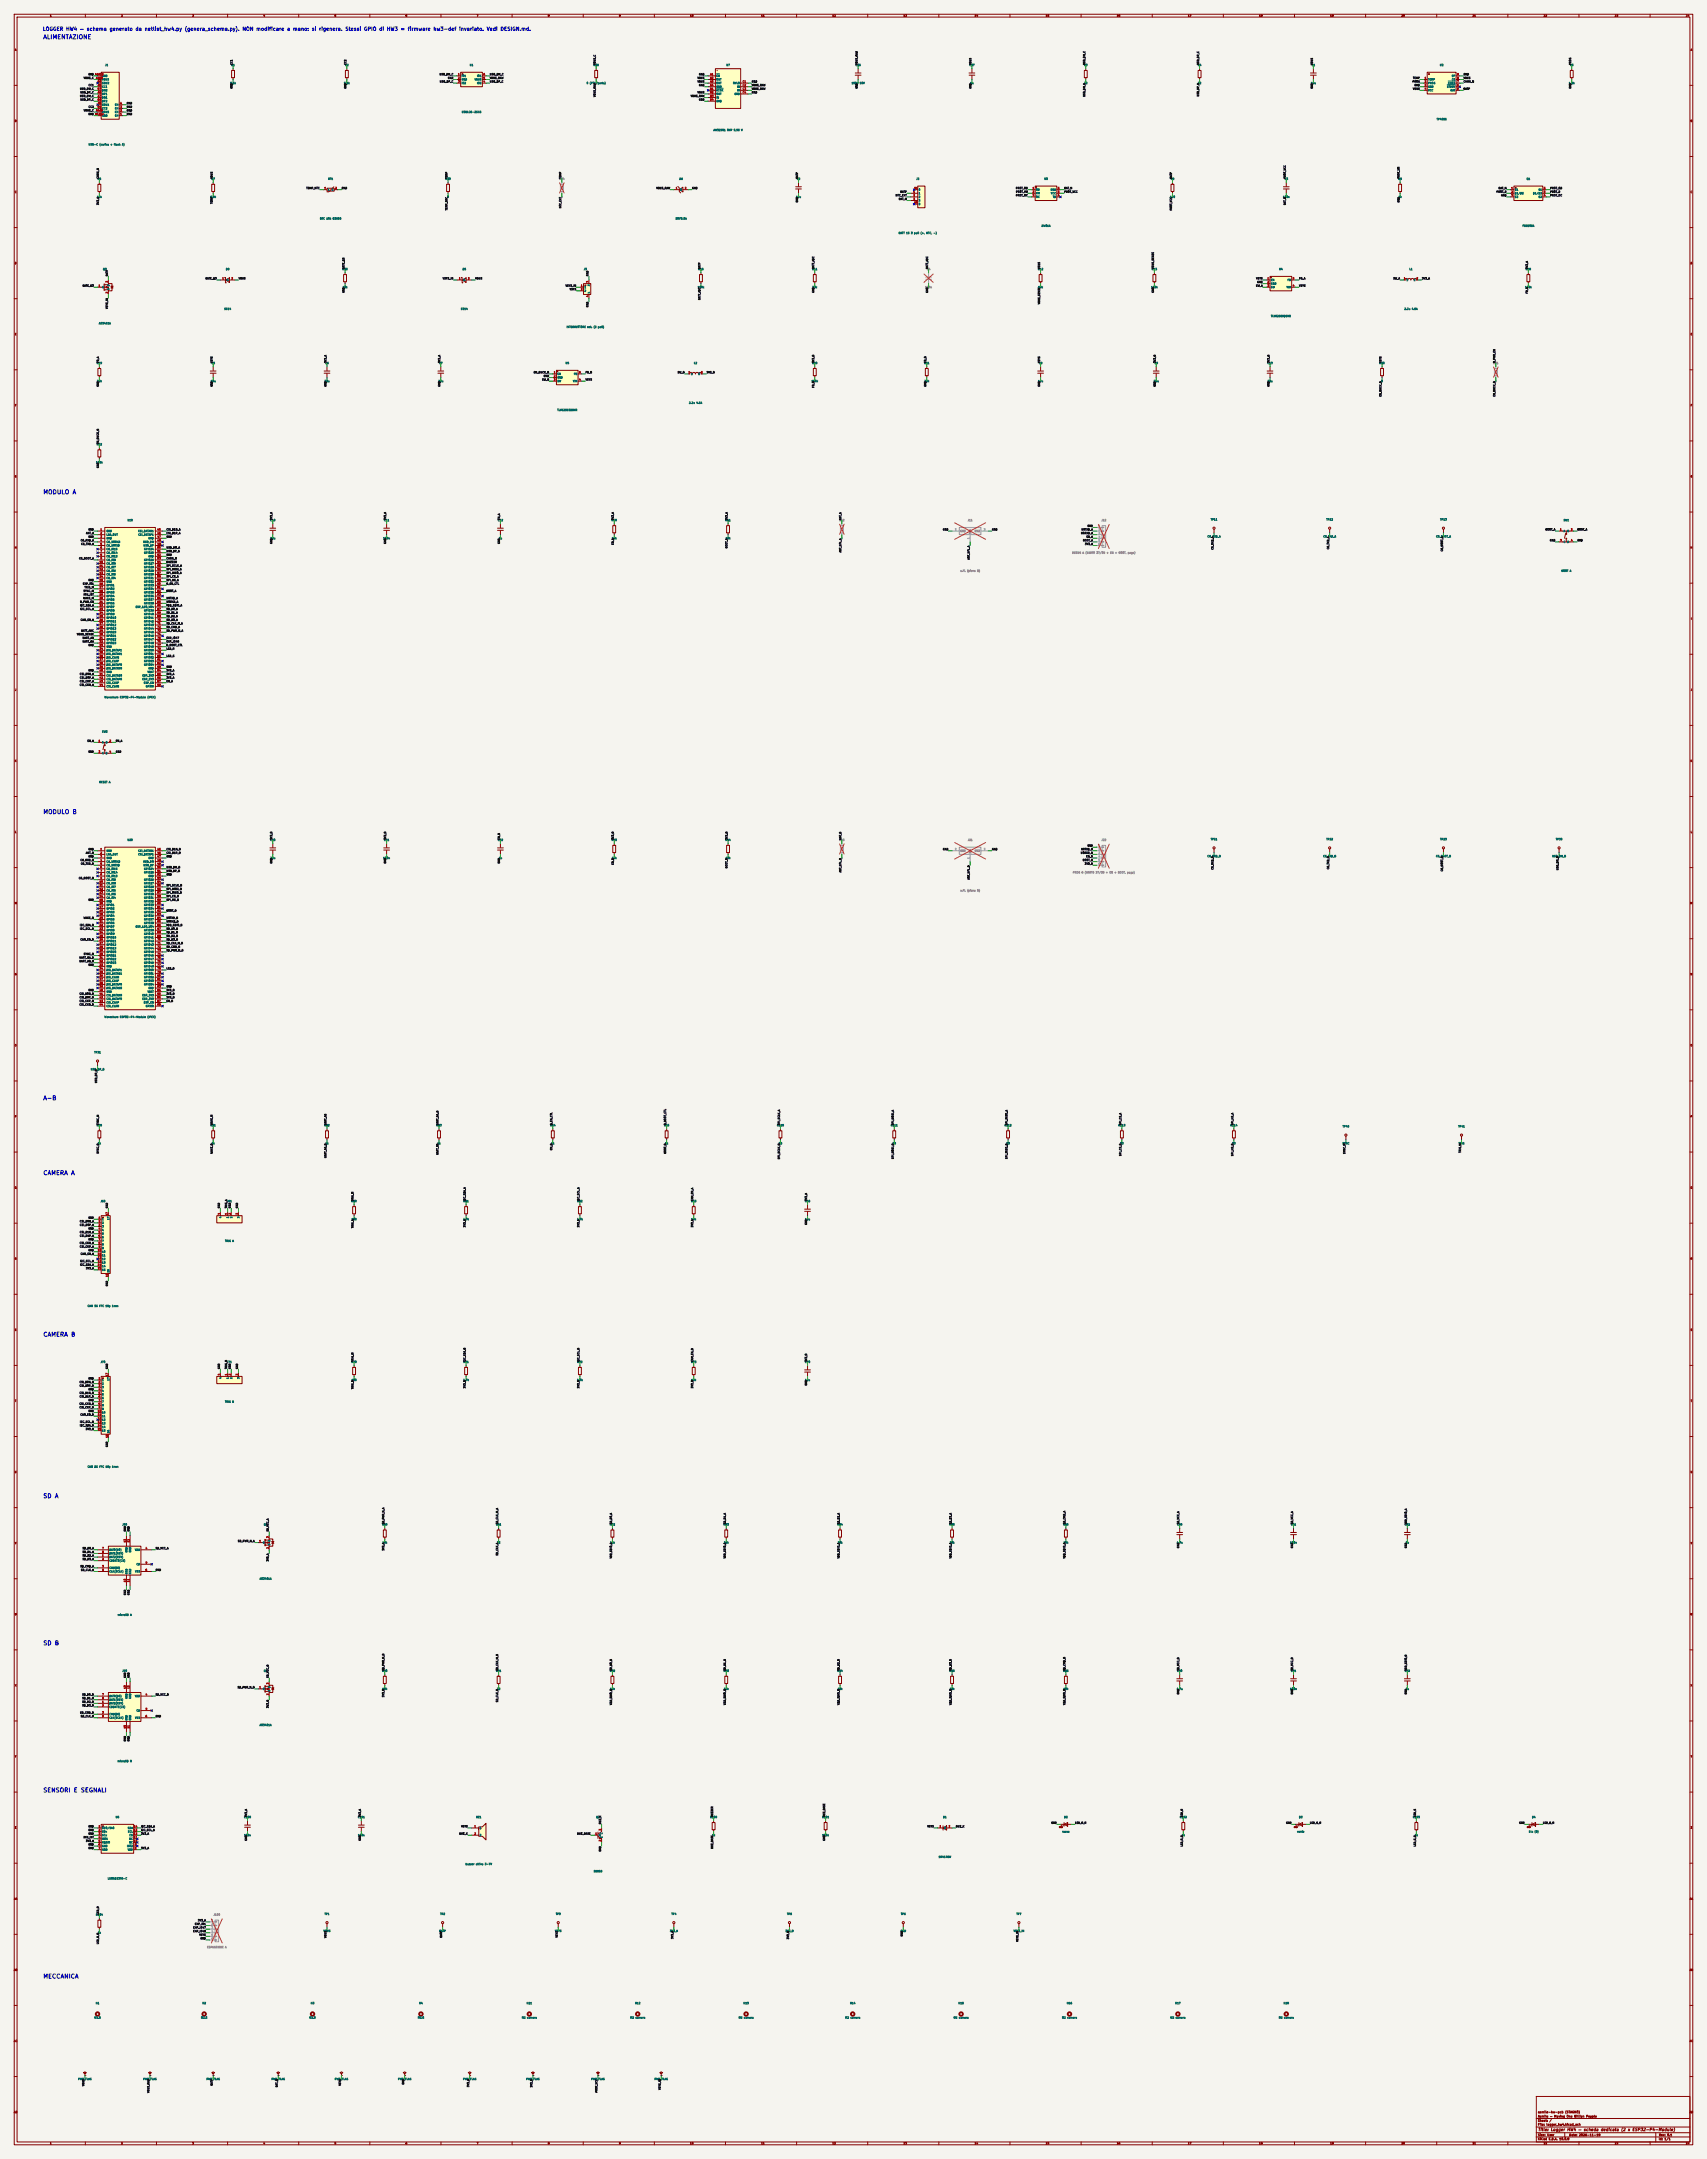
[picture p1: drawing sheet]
<svg xmlns="http://www.w3.org/2000/svg" width="1200mm" height="1518mm" viewBox="0 0 1200 1518" stroke-linecap="round" stroke-linejoin="round" font-family="sans-serif">
<defs><g id="words">
<g font-size="3" fill="#0000c2">
<text x="30" y="28">ALIMENTAZIONE</text>
<text x="30" y="348">MODULO A</text>
<text x="30" y="573">MODULO B</text>
<text x="30" y="774">A-B</text>
<text x="30" y="827">CAMERA A</text>
<text x="30" y="941">CAMERA B</text>
<text x="30" y="1054">SD A</text>
<text x="30" y="1158">SD B</text>
<text x="30" y="1261">SENSORI E SEGNALI</text>
<text x="30" y="1392">MECCANICA</text>
</g>
<text font-size="2.5" fill="#0000c2" x="30" y="22">LOGGER HW4 — schema generato da netlist_hw4.py (genera_schema.py). NON modificare a mano: si rigenera. Stessi GPIO di HW3 = firmware hw3-def invariato. Vedi DESIGN.md.</text>
<text font-size="2" fill="#840000" x="1081" y="1499">Title: Logger HW4 — scheda dedicata (2 x ESP32-P4-Module)</text>
<g font-size="1.5" fill="#840000">
<text x="1081" y="1486">asmile-hw-pcb (STAGNO)</text>
<text x="1081" y="1492">Sheet: /</text>
<text x="1081" y="1489">Asmile — Moving One Billion People</text>
<text x="1081" y="1495">File: logger_hw4.kicad_sch</text>
<text x="1081" y="1505">KiCad E.D.A. 10.0.8</text>
<text x="1081" y="1502">Size: User</text>
<text x="1103" y="1502">Date: 2026-11-18</text>
<text x="1166" y="1505">Id: 1/1</text>
<text x="1166" y="1502">Rev: 0.1</text>
</g>
<g font-size="1.3" fill="#840000">
<text x="35" y="12">1</text>
<text x="85" y="12">2</text>
<text x="135" y="12">3</text>
<text x="185" y="12">4</text>
<text x="235" y="12">5</text>
<text x="285" y="12">6</text>
<text x="335" y="12">7</text>
<text x="385" y="12">8</text>
<text x="435" y="12">9</text>
<text x="485" y="12">10</text>
<text x="535" y="12">11</text>
<text x="585" y="12">12</text>
<text x="635" y="12">13</text>
<text x="685" y="12">14</text>
<text x="735" y="12">15</text>
<text x="785" y="12">16</text>
<text x="835" y="12">17</text>
<text x="885" y="12">18</text>
<text x="935" y="12">19</text>
<text x="985" y="12">20</text>
<text x="1035" y="12">21</text>
<text x="1085" y="12">22</text>
<text x="1135" y="12">23</text>
<text x="1185" y="12">24</text>
<text x="10" y="36">A</text>
<text x="1188" y="36">A</text>
<text x="10" y="86">B</text>
<text x="1188" y="86">B</text>
<text x="10" y="136">C</text>
<text x="1188" y="136">C</text>
<text x="10" y="186">D</text>
<text x="1188" y="186">D</text>
<text x="10" y="236">E</text>
<text x="1188" y="236">E</text>
<text x="10" y="286">F</text>
<text x="1188" y="286">F</text>
<text x="10" y="336">G</text>
<text x="1188" y="336">G</text>
<text x="10" y="386">H</text>
<text x="1188" y="386">H</text>
<text x="11" y="436">I</text>
<text x="1189" y="436">I</text>
<text x="10" y="486">J</text>
<text x="1188" y="486">J</text>
<text x="10" y="536">K</text>
<text x="1188" y="536">K</text>
<text x="10" y="586">L</text>
<text x="1188" y="586">L</text>
<text x="10" y="636">M</text>
<text x="1188" y="636">M</text>
<text x="10" y="686">N</text>
<text x="1188" y="686">N</text>
<text x="10" y="736">O</text>
<text x="1188" y="736">O</text>
<text x="10" y="786">P</text>
<text x="1188" y="786">P</text>
<text x="10" y="836">Q</text>
<text x="1188" y="836">Q</text>
<text x="10" y="886">R</text>
<text x="1188" y="886">R</text>
<text x="10" y="936">S</text>
<text x="1188" y="936">S</text>
<text x="10" y="986">T</text>
<text x="1188" y="986">T</text>
<text x="10" y="1036">U</text>
<text x="1188" y="1036">U</text>
<text x="10" y="1086">V</text>
<text x="1188" y="1086">V</text>
<text x="10" y="1136">W</text>
<text x="1188" y="1136">W</text>
<text x="10" y="1186">X</text>
<text x="1188" y="1186">X</text>
<text x="10" y="1236">Y</text>
<text x="1188" y="1236">Y</text>
<text x="10" y="1286">Z</text>
<text x="1188" y="1286">Z</text>
<text x="10" y="1336">AA</text>
<text x="1188" y="1336">AA</text>
<text x="10" y="1386">AB</text>
<text x="1188" y="1386">AB</text>
<text x="10" y="1436">AC</text>
<text x="1188" y="1436">AC</text>
<text x="10" y="1486">AD</text>
<text x="1188" y="1486">AD</text>
<text x="35" y="1508">1</text>
<text x="85" y="1508">2</text>
<text x="135" y="1508">3</text>
<text x="185" y="1508">4</text>
<text x="235" y="1508">5</text>
<text x="285" y="1508">6</text>
<text x="335" y="1508">7</text>
<text x="385" y="1508">8</text>
<text x="435" y="1508">9</text>
<text x="485" y="1508">10</text>
<text x="535" y="1508">11</text>
<text x="585" y="1508">12</text>
<text x="635" y="1508">13</text>
<text x="685" y="1508">14</text>
<text x="735" y="1508">15</text>
<text x="785" y="1508">16</text>
<text x="835" y="1508">17</text>
<text x="885" y="1508">18</text>
<text x="935" y="1508">19</text>
<text x="985" y="1508">20</text>
<text x="1035" y="1508">21</text>
<text x="1085" y="1508">22</text>
<text x="1135" y="1508">23</text>
<text x="1185" y="1508">24</text>
</g>
<g font-size="1.3" fill="#006464">
<text x="74" y="47">J1</text>
<text x="162" y="47">R1</text>
<text x="242" y="47">R2</text>
<text x="330" y="47">U1</text>
<text x="417" y="47">R36</text>
<text x="510" y="47">U7</text>
<text x="601" y="47">C36</text>
<text x="681" y="47">C37</text>
<text x="762" y="47">R3</text>
<text x="842" y="47">R4</text>
<text x="922" y="47">C1</text>
<text x="1012" y="47">U2</text>
<text x="1104" y="47">R5</text>
<text x="72" y="54">GND</text>
<text x="72" y="57">VBUS</text>
<text x="72" y="59">SBU2</text>
<text x="162" y="59">5.1k</text>
<text x="242" y="59">5.1k</text>
<text x="324" y="54">IO1</text>
<text x="324" y="57">GND</text>
<text x="324" y="59">IO2</text>
<text x="333" y="57">VBUS</text>
<text x="335" y="59">IO2</text>
<text x="335" y="54">IO1</text>
<text x="412" y="59">0 (PTC/perla)</text>
<text x="503" y="54">EN</text>
<text x="503" y="57">OUT</text>
<text x="503" y="59">OUT</text>
<text x="515" y="59">OVLO</text>
<text x="598" y="59">100n 50V</text>
<text x="682" y="59">1u</text>
<text x="762" y="59">22</text>
<text x="842" y="59">22</text>
<text x="921" y="59">10u</text>
<text x="1004" y="57">TEMP</text>
<text x="1004" y="59">PROG</text>
<text x="1018" y="59">CHRG</text>
<text x="1020" y="57">CE</text>
<text x="1020" y="54">EP</text>
<text x="1103" y="59">1.2k</text>
<text x="72" y="62">CC1</text>
<text x="72" y="64">DN2</text>
<text x="503" y="62">GND</text>
<text x="503" y="64">ACOK</text>
<text x="518" y="62">IN</text>
<text x="518" y="64">IN</text>
<text x="1004" y="62">GND</text>
<text x="1004" y="64">VCC</text>
<text x="1017" y="62">STDBY</text>
<text x="1020" y="64">BAT</text>
<text x="72" y="67">DP1</text>
<text x="72" y="70">DN1</text>
<text x="503" y="67">OUT</text>
<text x="503" y="70">IN</text>
<text x="516" y="67">GND</text>
<text x="72" y="75">SBU1</text>
<text x="72" y="77">CC2</text>
<text x="72" y="72">DP2</text>
<text x="81" y="77">EH</text>
<text x="81" y="75">EH</text>
<text x="503" y="72">GND</text>
<text x="72" y="82">GND</text>
<text x="72" y="80">VBUS</text>
<text x="81" y="82">EH</text>
<text x="81" y="80">EH</text>
<text x="324" y="80">USBLC6-2SC6</text>
<text x="1010" y="85">TP4056</text>
<text x="501" y="92">AW32901 OVP 5,95 V</text>
<text x="62" y="103">USB-C (carica + flash A)</text>
<text x="68" y="127">R6</text>
<text x="148" y="127">R7</text>
<text x="231" y="127">RT1</text>
<text x="313" y="127">R33</text>
<text x="477" y="127">D6</text>
<text x="560" y="127">C2</text>
<text x="644" y="127">J2</text>
<text x="734" y="127">U3</text>
<text x="823" y="127">R8</text>
<text x="903" y="127">C3</text>
<text x="983" y="127">R9</text>
<text x="1073" y="127">Q1</text>
<text x="230" y="134">1</text>
<text x="233" y="134">2</text>
<text x="478" y="134">C</text>
<text x="478" y="134">A</text>
<text x="646" y="137">1</text>
<text x="646" y="134">0</text>
<text x="728" y="134">OD</text>
<text x="728" y="137">VM</text>
<text x="738" y="134">GND</text>
<text x="739" y="137">VCC</text>
<text x="1065" y="134">S1</text>
<text x="1065" y="137">D1/D2</text>
<text x="1078" y="137">D1/D2</text>
<text x="1081" y="134">G1</text>
<text x="68" y="139">10k</text>
<text x="148" y="139">6.8k</text>
<text x="314" y="139">0</text>
<text x="559" y="139">10u</text>
<text x="646" y="139">2</text>
<text x="646" y="142">3</text>
<text x="728" y="139">OC</text>
<text x="740" y="139">TD</text>
<text x="822" y="139">100</text>
<text x="902" y="139">100n</text>
<text x="983" y="139">1k</text>
<text x="1065" y="139">S2</text>
<text x="1081" y="139">G2</text>
<text x="646" y="144">0</text>
<text x="225" y="155">NTC 10k B3950</text>
<text x="475" y="155">SMF5.0A</text>
<text x="732" y="160">DW01A</text>
<text x="1070" y="160">FS8205A</text>
<text x="632" y="165">BATT 1S 3 poli (+, NTC, -)</text>
<text x="72" y="190">Q3</text>
<text x="159" y="190">D8</text>
<text x="241" y="190">R35</text>
<text x="325" y="190">D5</text>
<text x="410" y="190">J3</text>
<text x="491" y="190">R10</text>
<text x="571" y="190">R11</text>
<text x="730" y="190">R12</text>
<text x="810" y="190">R13</text>
<text x="899" y="190">U4</text>
<text x="991" y="190">L1</text>
<text x="1072" y="190">R18</text>
<text x="159" y="198">K</text>
<text x="159" y="198">A</text>
<text x="326" y="198">K</text>
<text x="326" y="198">A</text>
<text x="893" y="198">EN</text>
<text x="905" y="198">FB</text>
<text x="989" y="198">1</text>
<text x="994" y="198">2</text>
<text x="72" y="203">G</text>
<text x="77" y="201" transform="rotate(-90 77 201)">D</text>
<text x="241" y="203">10k</text>
<text x="411" y="203">1</text>
<text x="415" y="201" transform="rotate(-90 415 201)">3</text>
<text x="490" y="203">100k</text>
<text x="571" y="203">33k</text>
<text x="730" y="203">68k</text>
<text x="809" y="203">100k</text>
<text x="893" y="200">GND</text>
<text x="893" y="203">SW</text>
<text x="904" y="203">VIN</text>
<text x="1072" y="203">100k</text>
<text x="77" y="204" transform="rotate(-90 77 204)">S</text>
<text x="411" y="205">2</text>
<text x="415" y="207" transform="rotate(-90 415 207)">4</text>
<text x="157" y="218">SS14</text>
<text x="324" y="218">SS14</text>
<text x="987" y="218">2.2u 4.5A</text>
<text x="893" y="223">TLV62569DBVR</text>
<text x="69" y="228">AO3401A</text>
<text x="398" y="231">INTERRUTTORE est. (2 poli)</text>
<text x="68" y="256">R19</text>
<text x="148" y="256">C5</text>
<text x="229" y="256">C6</text>
<text x="309" y="256">C7</text>
<text x="397" y="256">U5</text>
<text x="488" y="256">L2</text>
<text x="571" y="256">R20</text>
<text x="650" y="256">R21</text>
<text x="730" y="256">C8</text>
<text x="811" y="256">C9</text>
<text x="891" y="256">C13</text>
<text x="970" y="256">R30</text>
<text x="392" y="264">EN</text>
<text x="403" y="264">FB</text>
<text x="486" y="264">1</text>
<text x="491" y="264">2</text>
<text x="68" y="269">22k</text>
<text x="148" y="269">10u</text>
<text x="228" y="269">22u</text>
<text x="308" y="269">22u</text>
<text x="392" y="266">GND</text>
<text x="392" y="269">SW</text>
<text x="403" y="269">VIN</text>
<text x="570" y="269">100k</text>
<text x="650" y="269">22k</text>
<text x="730" y="269">10u</text>
<text x="811" y="269">22u</text>
<text x="891" y="269">22u</text>
<text x="971" y="269">0</text>
<text x="484" y="284">2.2u 4.5A</text>
<text x="392" y="289">TLV62569DBVR</text>
<text x="68" y="313">R32</text>
<text x="67" y="326">100k</text>
<text x="89" y="367">U10</text>
<text x="190" y="367">C10</text>
<text x="270" y="367">C11</text>
<text x="350" y="367">C12</text>
<text x="430" y="367">R40</text>
<text x="510" y="367">R41</text>
<text x="851" y="366">TP11</text>
<text x="932" y="366">TP12</text>
<text x="1012" y="366">TP13</text>
<text x="1099" y="367">SW1</text>
<text x="75" y="374">GND</text>
<text x="75" y="377">LNA_OUT</text>
<text x="97" y="374">CSI_DATAN1</text>
<text x="97" y="377">CSI_DATAP1</text>
<text x="1099" y="374">A</text>
<text x="1102" y="374">B</text>
<text x="75" y="379">GND</text>
<text x="75" y="382">C6_U0RXD</text>
<text x="100" y="382">USB_DM</text>
<text x="104" y="379">GND</text>
<text x="190" y="379">22u</text>
<text x="269" y="379">100n</text>
<text x="350" y="379">1u</text>
<text x="430" y="379">10k</text>
<text x="510" y="379">10k</text>
<text x="849" y="378">C6_RXD_A</text>
<text x="930" y="378">C6_TXD_A</text>
<text x="1009" y="378">C6_BOOT_A</text>
<text x="1099" y="382">C</text>
<text x="1102" y="382">D</text>
<text x="75" y="385">C6_U0TXD</text>
<text x="75" y="387">C6_IO15</text>
<text x="75" y="390">C6_IO14</text>
<text x="101" y="385">USB_DP</text>
<text x="101" y="387">GPIO24</text>
<text x="101" y="390">GPIO25</text>
<text x="75" y="392">C6_IO13</text>
<text x="75" y="395">C6_IO9</text>
<text x="101" y="395">GPIO26</text>
<text x="104" y="392">GND</text>
<text x="75" y="397">C6_IO8</text>
<text x="75" y="400">C6_IO7</text>
<text x="101" y="397">GPIO27</text>
<text x="101" y="400">GPIO28</text>
<text x="75" y="402">C6_IO6</text>
<text x="75" y="405">C6_IO5</text>
<text x="75" y="407">C6_IO4</text>
<text x="101" y="402">GPIO29</text>
<text x="101" y="405">GPIO30</text>
<text x="101" y="407">GPIO31</text>
<text x="1097" y="402">BOOT A</text>
<text x="75" y="410">GND</text>
<text x="75" y="412">GPIO1</text>
<text x="101" y="410">GPIO32</text>
<text x="101" y="412">GPIO33</text>
<text x="75" y="415">GPIO2</text>
<text x="75" y="418">GPIO3</text>
<text x="101" y="415">GPIO34</text>
<text x="101" y="418">GPIO35</text>
<text x="75" y="420">GPIO4</text>
<text x="75" y="423">GPIO5</text>
<text x="75" y="425">GPIO6</text>
<text x="101" y="420">GPIO36</text>
<text x="101" y="423">GPIO37</text>
<text x="101" y="425">GPIO38</text>
<text x="75" y="428">GPIO7</text>
<text x="75" y="430">GPIO8</text>
<text x="95" y="428">ESP_LDO_VO4</text>
<text x="101" y="430">GPIO39</text>
<text x="75" y="433">GPIO9</text>
<text x="75" y="435">GPIO10</text>
<text x="75" y="438">GPIO11</text>
<text x="101" y="433">GPIO40</text>
<text x="101" y="435">GPIO41</text>
<text x="101" y="438">GPIO42</text>
<text x="75" y="440">GPIO12</text>
<text x="75" y="443">GPIO13</text>
<text x="101" y="440">GPIO43</text>
<text x="101" y="443">GPIO44</text>
<text x="75" y="445">GPIO20</text>
<text x="75" y="448">GPIO21</text>
<text x="101" y="445">GPIO45</text>
<text x="101" y="448">GPIO46</text>
<text x="75" y="451">GPIO22</text>
<text x="75" y="453">GPIO23</text>
<text x="75" y="456">GND</text>
<text x="101" y="451">GPIO47</text>
<text x="101" y="453">GPIO48</text>
<text x="101" y="456">GPIO49</text>
<text x="75" y="458">DSI_DATAP1</text>
<text x="75" y="461">DSI_DATAN1</text>
<text x="101" y="458">GPIO50</text>
<text x="101" y="461">GPIO51</text>
<text x="75" y="463">DSI_CLKN</text>
<text x="75" y="466">DSI_CLKP</text>
<text x="101" y="463">GPIO52</text>
<text x="101" y="466">GPIO53</text>
<text x="75" y="468">DSI_DATAP0</text>
<text x="75" y="471">DSI_DATAN0</text>
<text x="75" y="473">GND</text>
<text x="101" y="468">GPIO54</text>
<text x="104" y="473">VBAT</text>
<text x="104" y="471">GND</text>
<text x="75" y="476">CSI_DATAN0</text>
<text x="75" y="479">CSI_DATAP0</text>
<text x="100" y="476">ESP_3V3</text>
<text x="100" y="479">ESP_3V3</text>
<text x="75" y="481">CSI_CLKP</text>
<text x="75" y="484">CSI_CLKN</text>
<text x="101" y="481">ESP_EN</text>
<text x="102" y="484">GPIO0</text>
<text x="73" y="491">Waveshare ESP32-P4-Module (IPEX)</text>
<text x="72" y="515">SW2</text>
<text x="72" y="523">A</text>
<text x="74" y="523">B</text>
<text x="72" y="531">C</text>
<text x="74" y="531">D</text>
<text x="70" y="551">RESET A</text>
<text x="89" y="592">U20</text>
<text x="190" y="592">C20</text>
<text x="270" y="592">C21</text>
<text x="350" y="592">C22</text>
<text x="430" y="592">R43</text>
<text x="510" y="592">R44</text>
<text x="851" y="591">TP21</text>
<text x="932" y="591">TP22</text>
<text x="1012" y="591">TP23</text>
<text x="1094" y="591">TP30</text>
<text x="75" y="599">GND</text>
<text x="97" y="599">CSI_DATAN1</text>
<text x="75" y="602">LNA_OUT</text>
<text x="75" y="604">GND</text>
<text x="97" y="602">CSI_DATAP1</text>
<text x="104" y="604">GND</text>
<text x="190" y="604">22u</text>
<text x="269" y="604">100n</text>
<text x="350" y="604">1u</text>
<text x="430" y="604">10k</text>
<text x="510" y="604">10k</text>
<text x="849" y="603">C6_RXD_B</text>
<text x="930" y="603">C6_TXD_B</text>
<text x="1009" y="603">C6_BOOT_B</text>
<text x="1091" y="603">USB_DM_B</text>
<text x="75" y="607">C6_U0RXD</text>
<text x="75" y="609">C6_U0TXD</text>
<text x="75" y="612">C6_IO15</text>
<text x="100" y="607">USB_DM</text>
<text x="101" y="609">USB_DP</text>
<text x="101" y="612">GPIO24</text>
<text x="75" y="614">C6_IO14</text>
<text x="75" y="617">C6_IO13</text>
<text x="101" y="614">GPIO25</text>
<text x="104" y="617">GND</text>
<text x="75" y="619">C6_IO9</text>
<text x="75" y="622">C6_IO8</text>
<text x="101" y="619">GPIO26</text>
<text x="101" y="622">GPIO27</text>
<text x="75" y="625">C6_IO7</text>
<text x="75" y="627">C6_IO6</text>
<text x="75" y="630">C6_IO5</text>
<text x="101" y="625">GPIO28</text>
<text x="101" y="627">GPIO29</text>
<text x="101" y="630">GPIO30</text>
<text x="75" y="632">C6_IO4</text>
<text x="75" y="635">GND</text>
<text x="101" y="632">GPIO31</text>
<text x="101" y="635">GPIO32</text>
<text x="75" y="637">GPIO1</text>
<text x="75" y="640">GPIO2</text>
<text x="101" y="637">GPIO33</text>
<text x="101" y="640">GPIO34</text>
<text x="75" y="642">GPIO3</text>
<text x="75" y="645">GPIO4</text>
<text x="75" y="647">GPIO5</text>
<text x="101" y="642">GPIO35</text>
<text x="101" y="645">GPIO36</text>
<text x="101" y="647">GPIO37</text>
<text x="75" y="650">GPIO6</text>
<text x="75" y="652">GPIO7</text>
<text x="95" y="652">ESP_LDO_VO4</text>
<text x="101" y="650">GPIO38</text>
<text x="75" y="655">GPIO8</text>
<text x="75" y="658">GPIO9</text>
<text x="101" y="655">GPIO39</text>
<text x="101" y="658">GPIO40</text>
<text x="75" y="660">GPIO10</text>
<text x="75" y="663">GPIO11</text>
<text x="75" y="665">GPIO12</text>
<text x="101" y="660">GPIO41</text>
<text x="101" y="663">GPIO42</text>
<text x="101" y="665">GPIO43</text>
<text x="75" y="668">GPIO13</text>
<text x="75" y="670">GPIO20</text>
<text x="101" y="668">GPIO44</text>
<text x="101" y="670">GPIO45</text>
<text x="75" y="673">GPIO21</text>
<text x="75" y="675">GPIO22</text>
<text x="75" y="678">GPIO23</text>
<text x="101" y="673">GPIO46</text>
<text x="101" y="675">GPIO47</text>
<text x="101" y="678">GPIO48</text>
<text x="75" y="680">GND</text>
<text x="75" y="683">DSI_DATAP1</text>
<text x="101" y="680">GPIO49</text>
<text x="101" y="683">GPIO50</text>
<text x="75" y="686">DSI_DATAN1</text>
<text x="75" y="688">DSI_CLKN</text>
<text x="101" y="686">GPIO51</text>
<text x="101" y="688">GPIO52</text>
<text x="75" y="691">DSI_CLKP</text>
<text x="75" y="693">DSI_DATAP0</text>
<text x="75" y="696">DSI_DATAN0</text>
<text x="101" y="691">GPIO53</text>
<text x="101" y="693">GPIO54</text>
<text x="104" y="696">GND</text>
<text x="75" y="698">GND</text>
<text x="75" y="701">CSI_DATAN0</text>
<text x="100" y="701">ESP_3V3</text>
<text x="104" y="698">VBAT</text>
<text x="75" y="703">CSI_DATAP0</text>
<text x="75" y="706">CSI_CLKP</text>
<text x="100" y="703">ESP_3V3</text>
<text x="101" y="706">ESP_EN</text>
<text x="75" y="708">CSI_CLKN</text>
<text x="102" y="708">GPIO0</text>
<text x="73" y="716">Waveshare ESP32-P4-Module (IPEX)</text>
<text x="66" y="741">TP31</text>
<text x="64" y="753">USB_DP_B</text>
<text x="68" y="792">R50</text>
<text x="148" y="792">R51</text>
<text x="228" y="792">R52</text>
<text x="307" y="792">R53</text>
<text x="387" y="792">R54</text>
<text x="467" y="792">R55</text>
<text x="546" y="792">R110</text>
<text x="626" y="792">R111</text>
<text x="706" y="792">R112</text>
<text x="786" y="792">R113</text>
<text x="865" y="792">R114</text>
<text x="944" y="793">TP40</text>
<text x="1025" y="793">TP41</text>
<text x="69" y="805">1k</text>
<text x="149" y="805">1k</text>
<text x="229" y="805">1k</text>
<text x="307" y="805">1k</text>
<text x="387" y="805">1k</text>
<text x="467" y="805">1k</text>
<text x="547" y="805">33</text>
<text x="627" y="805">33</text>
<text x="707" y="805">33</text>
<text x="787" y="805">33</text>
<text x="866" y="805">33</text>
<text x="944" y="805">SYNC</text>
<text x="1025" y="805">TRIG</text>
<text x="71" y="846">J60</text>
<text x="159" y="846">J61</text>
<text x="247" y="846">R60</text>
<text x="326" y="846">R61</text>
<text x="406" y="846">R62</text>
<text x="486" y="846">R63</text>
<text x="566" y="846">C60</text>
<text x="77" y="858" transform="rotate(-90 77 858)">17</text>
<text x="156" y="857" transform="rotate(-90 156 857)">4</text>
<text x="161" y="857" transform="rotate(-90 161 857)">1</text>
<text x="164" y="857" transform="rotate(-90 164 857)">2</text>
<text x="169" y="857" transform="rotate(-90 169 857)">3</text>
<text x="72" y="858">1</text>
<text x="72" y="861">2</text>
<text x="72" y="863">3</text>
<text x="247" y="858">100</text>
<text x="326" y="858">4.7k</text>
<text x="406" y="858">4.7k</text>
<text x="486" y="858">10k</text>
<text x="566" y="858">10u</text>
<text x="72" y="866">4</text>
<text x="72" y="868">5</text>
<text x="72" y="871">6</text>
<text x="72" y="873">7</text>
<text x="158" y="873">TRIG A</text>
<text x="72" y="876">8</text>
<text x="72" y="879">9</text>
<text x="72" y="881">10</text>
<text x="72" y="884">11</text>
<text x="72" y="886">12</text>
<text x="72" y="889">13</text>
<text x="72" y="891">14</text>
<text x="72" y="894">15</text>
<text x="77" y="895" transform="rotate(-90 77 895)">16</text>
<text x="61" y="919">CAM SX FFC 15p 1mm</text>
<text x="71" y="959">J70</text>
<text x="159" y="959">J71</text>
<text x="247" y="959">R70</text>
<text x="326" y="959">R71</text>
<text x="406" y="959">R72</text>
<text x="486" y="959">R73</text>
<text x="566" y="959">C70</text>
<text x="72" y="971">1</text>
<text x="77" y="971" transform="rotate(-90 77 971)">17</text>
<text x="156" y="970" transform="rotate(-90 156 970)">4</text>
<text x="161" y="970" transform="rotate(-90 161 970)">1</text>
<text x="164" y="970" transform="rotate(-90 164 970)">2</text>
<text x="169" y="970" transform="rotate(-90 169 970)">3</text>
<text x="247" y="971">100</text>
<text x="326" y="971">4.7k</text>
<text x="406" y="971">4.7k</text>
<text x="486" y="971">10k</text>
<text x="566" y="971">10u</text>
<text x="72" y="974">2</text>
<text x="72" y="976">3</text>
<text x="72" y="979">4</text>
<text x="72" y="981">5</text>
<text x="72" y="984">6</text>
<text x="72" y="987">7</text>
<text x="72" y="989">8</text>
<text x="158" y="987">TRIG B</text>
<text x="72" y="992">9</text>
<text x="72" y="994">10</text>
<text x="72" y="997">11</text>
<text x="72" y="999">12</text>
<text x="72" y="1002">13</text>
<text x="72" y="1004">14</text>
<text x="72" y="1007">15</text>
<text x="77" y="1008" transform="rotate(-90 77 1008)">16</text>
<text x="61" y="1032">CAM DX FFC 15p 1mm</text>
<text x="86" y="1073">J80</text>
<text x="185" y="1073">Q8</text>
<text x="269" y="1073">R80</text>
<text x="349" y="1073">R81</text>
<text x="429" y="1073">R82</text>
<text x="509" y="1073">R83</text>
<text x="589" y="1073">R84</text>
<text x="667" y="1073">R85</text>
<text x="747" y="1073">R86</text>
<text x="827" y="1073">C80</text>
<text x="907" y="1073">C81</text>
<text x="987" y="1073">C82</text>
<text x="185" y="1086">G</text>
<text x="190" y="1084" transform="rotate(-90 190 1084)">D</text>
<text x="269" y="1086">10k</text>
<text x="349" y="1086">22</text>
<text x="429" y="1086">10k</text>
<text x="509" y="1086">10k</text>
<text x="589" y="1086">10k</text>
<text x="667" y="1086">10k</text>
<text x="747" y="1086">10k</text>
<text x="827" y="1086">4.7u</text>
<text x="907" y="1086">100n</text>
<text x="988" y="1086">1u</text>
<text x="77" y="1091">DAT0(D0)</text>
<text x="90" y="1092" transform="rotate(-90 90 1092)">GND</text>
<text x="92" y="1092" transform="rotate(-90 92 1092)">GND</text>
<text x="95" y="1091">VDD</text>
<text x="190" y="1087" transform="rotate(-90 190 1087)">S</text>
<text x="77" y="1096">DAT2(RSV)</text>
<text x="77" y="1093">DAT1(RSV)</text>
<text x="77" y="1098">CDDAT3(CS)</text>
<text x="77" y="1103">CMD(DI)</text>
<text x="96" y="1101">CD</text>
<text x="77" y="1106">CLK(SCLK)</text>
<text x="90" y="1107" transform="rotate(-90 90 1107)">GND</text>
<text x="92" y="1107" transform="rotate(-90 92 1107)">GND</text>
<text x="95" y="1106">VSS</text>
<text x="182" y="1111">AO3401A</text>
<text x="83" y="1136">microSD A</text>
<text x="86" y="1176">J90</text>
<text x="185" y="1176">Q9</text>
<text x="269" y="1176">R90</text>
<text x="349" y="1176">R91</text>
<text x="429" y="1176">R92</text>
<text x="509" y="1176">R93</text>
<text x="589" y="1176">R94</text>
<text x="667" y="1176">R95</text>
<text x="747" y="1176">R96</text>
<text x="827" y="1176">C90</text>
<text x="907" y="1176">C91</text>
<text x="987" y="1176">C92</text>
<text x="190" y="1187" transform="rotate(-90 190 1187)">D</text>
<text x="77" y="1194">DAT0(D0)</text>
<text x="95" y="1194">VDD</text>
<text x="185" y="1188">G</text>
<text x="190" y="1190" transform="rotate(-90 190 1190)">S</text>
<text x="269" y="1188">10k</text>
<text x="349" y="1188">22</text>
<text x="429" y="1188">10k</text>
<text x="509" y="1188">10k</text>
<text x="589" y="1188">10k</text>
<text x="667" y="1188">10k</text>
<text x="747" y="1188">10k</text>
<text x="827" y="1188">4.7u</text>
<text x="907" y="1188">100n</text>
<text x="988" y="1188">1u</text>
<text x="77" y="1199">DAT2(RSV)</text>
<text x="77" y="1196">DAT1(RSV)</text>
<text x="90" y="1195" transform="rotate(-90 90 1195)">GND</text>
<text x="92" y="1195" transform="rotate(-90 92 1195)">GND</text>
<text x="77" y="1201">CDDAT3(CS)</text>
<text x="96" y="1204">CD</text>
<text x="77" y="1206">CMD(DI)</text>
<text x="77" y="1209">CLK(SCLK)</text>
<text x="90" y="1210" transform="rotate(-90 90 1210)">GND</text>
<text x="92" y="1210" transform="rotate(-90 92 1210)">GND</text>
<text x="95" y="1209">VSS</text>
<text x="182" y="1214">AO3401A</text>
<text x="82" y="1239">microSD B</text>
<text x="81" y="1279">U6</text>
<text x="171" y="1279">C100</text>
<text x="251" y="1279">C101</text>
<text x="335" y="1279">BZ1</text>
<text x="419" y="1279">Q2</text>
<text x="499" y="1279">R100</text>
<text x="578" y="1279">R101</text>
<text x="663" y="1279">D1</text>
<text x="748" y="1279">D2</text>
<text x="829" y="1279">R102</text>
<text x="913" y="1279">D3</text>
<text x="993" y="1279">R103</text>
<text x="1077" y="1279">D4</text>
<text x="72" y="1286">SDO/SA0</text>
<text x="72" y="1289">SDx</text>
<text x="90" y="1286">SDA</text>
<text x="90" y="1289">SCL</text>
<text x="337" y="1286">1</text>
<text x="424" y="1290" transform="rotate(-90 424 1290)">C</text>
<text x="663" y="1286">K</text>
<text x="664" y="1286">A</text>
<text x="747" y="1289">rosso</text>
<text x="912" y="1289">verde</text>
<text x="1075" y="1289">blu (B)</text>
<text x="72" y="1291">SCx</text>
<text x="72" y="1294">INT1</text>
<text x="91" y="1294">NC</text>
<text x="91" y="1291">CS</text>
<text x="171" y="1291">100n</text>
<text x="251" y="1291">100n</text>
<text x="337" y="1291">2</text>
<text x="421" y="1291">B</text>
<text x="424" y="1292" transform="rotate(-90 424 1292)">E</text>
<text x="500" y="1291">1k</text>
<text x="578" y="1291">100k</text>
<text x="831" y="1291">1k</text>
<text x="994" y="1291">1k</text>
<text x="72" y="1296">VDDIO</text>
<text x="72" y="1299">GND</text>
<text x="72" y="1301">GND</text>
<text x="89" y="1299">INT2</text>
<text x="90" y="1301">VDD</text>
<text x="91" y="1296">NC</text>
<text x="660" y="1307">1N4148W</text>
<text x="327" y="1312">buzzer attivo 3-7V</text>
<text x="417" y="1317">S8050</text>
<text x="76" y="1322">LSM6DS3TR-C</text>
<text x="67" y="1347">R104</text>
<text x="228" y="1347">TP1</text>
<text x="309" y="1347">TP2</text>
<text x="391" y="1347">TP3</text>
<text x="472" y="1347">TP4</text>
<text x="553" y="1347">TP5</text>
<text x="633" y="1347">TP6</text>
<text x="714" y="1347">TP7</text>
<text x="69" y="1360">1k</text>
<text x="227" y="1359">VBUS</text>
<text x="309" y="1359">BATP</text>
<text x="390" y="1359">VSYS</text>
<text x="471" y="1359">3V3_A</text>
<text x="552" y="1359">3V3_B</text>
<text x="633" y="1359">GND</text>
<text x="712" y="1359">VSYS_IN</text>
<text x="67" y="1409">H1</text>
<text x="142" y="1409">H2</text>
<text x="218" y="1409">H3</text>
<text x="295" y="1409">H4</text>
<text x="370" y="1409">H11</text>
<text x="446" y="1409">H12</text>
<text x="523" y="1409">H13</text>
<text x="597" y="1409">H14</text>
<text x="674" y="1409">H15</text>
<text x="750" y="1409">H16</text>
<text x="826" y="1409">H17</text>
<text x="902" y="1409">H18</text>
<text x="66" y="1420">M2.5</text>
<text x="141" y="1420">M2.5</text>
<text x="217" y="1420">M2.5</text>
<text x="294" y="1420">M2.5</text>
<text x="367" y="1420">M2 camera</text>
<text x="443" y="1420">M2 camera</text>
<text x="519" y="1420">M2 camera</text>
<text x="594" y="1420">M2 camera</text>
<text x="670" y="1420">M2 camera</text>
<text x="746" y="1420">M2 camera</text>
<text x="823" y="1420">M2 camera</text>
<text x="899" y="1420">M2 camera</text>
<text x="55" y="1463">PWR_FLAG</text>
<text x="101" y="1463">PWR_FLAG</text>
<text x="145" y="1463">PWR_FLAG</text>
<text x="191" y="1463">PWR_FLAG</text>
<text x="235" y="1463">PWR_FLAG</text>
<text x="280" y="1463">PWR_FLAG</text>
<text x="325" y="1463">PWR_FLAG</text>
<text x="370" y="1463">PWR_FLAG</text>
<text x="416" y="1463">PWR_FLAG</text>
<text x="460" y="1463">PWR_FLAG</text>
</g>
<g font-size="1.3" fill="#0f0f0f">
<text x="164" y="46" transform="rotate(-90 164 46)">CC1</text>
<text x="244" y="46" transform="rotate(-90 244 46)">CC2</text>
<text x="419" y="46" transform="rotate(-90 419 46)">VBUS_C</text>
<text x="603" y="46" transform="rotate(-90 603 46)">VBUS_RAW</text>
<text x="683" y="46" transform="rotate(-90 683 46)">VBUS</text>
<text x="763" y="46" transform="rotate(-90 763 46)">USB_DM_C</text>
<text x="843" y="46" transform="rotate(-90 843 46)">USB_DP_C</text>
<text x="923" y="46" transform="rotate(-90 923 46)">VBUS</text>
<text x="1105" y="46" transform="rotate(-90 1105 46)">PROG</text>
<text x="62" y="53">GND A1B12</text>
<text x="309" y="53">USB_DM_C</text>
<text x="344" y="53">USB_DM_C</text>
<text x="491" y="53">GND</text>
<text x="1029" y="53">GND</text>
<text x="59" y="56">VBUS_C</text>
<text x="309" y="58">USB_DP_C</text>
<text x="315" y="56">GND</text>
<text x="344" y="58">USB_DP_C</text>
<text x="344" y="56">VBUS_RAW</text>
<text x="490" y="56">VBUS</text>
<text x="490" y="58">VBUS</text>
<text x="528" y="58">GND</text>
<text x="993" y="58">PROG</text>
<text x="993" y="56">TEMP</text>
<text x="1029" y="58">CHRG_N</text>
<text x="1029" y="56">VBUS</text>
<text x="56" y="63">USB_DM_C</text>
<text x="56" y="66">USB_DP_C</text>
<text x="62" y="61">CC1</text>
<text x="164" y="63" transform="rotate(-90 164 63)">GND</text>
<text x="244" y="63" transform="rotate(-90 244 63)">GND</text>
<text x="490" y="66">VBUS</text>
<text x="491" y="61">GND</text>
<text x="528" y="61">VBUS_RAW</text>
<text x="528" y="63">VBUS_RAW</text>
<text x="528" y="66">GND</text>
<text x="603" y="63" transform="rotate(-90 603 63)">GND</text>
<text x="683" y="63" transform="rotate(-90 683 63)">GND</text>
<text x="923" y="63" transform="rotate(-90 923 63)">GND</text>
<text x="993" y="63">VBUS</text>
<text x="994" y="61">GND</text>
<text x="1029" y="63">BATP</text>
<text x="1105" y="63" transform="rotate(-90 1105 63)">GND</text>
<text x="56" y="68">USB_DM_C</text>
<text x="56" y="71">USB_DP_C</text>
<text x="419" y="68" transform="rotate(-90 419 68)">VBUS_RAW</text>
<text x="485" y="68">VBUS_RAW</text>
<text x="491" y="71">GND</text>
<text x="763" y="68" transform="rotate(-90 763 68)">USB_DM_A</text>
<text x="843" y="68" transform="rotate(-90 843 68)">USB_DP_A</text>
<text x="62" y="76">CC2</text>
<text x="89" y="74">GND</text>
<text x="89" y="76">GND</text>
<text x="59" y="79">VBUS_C</text>
<text x="62" y="81">GND B1A12</text>
<text x="89" y="79">GND</text>
<text x="89" y="81">GND</text>
<text x="70" y="126" transform="rotate(-90 70 126)">CHRG_N</text>
<text x="150" y="126" transform="rotate(-90 150 126)">VBUS</text>
<text x="315" y="126" transform="rotate(-90 315 126)">TEMP</text>
<text x="395" y="126" transform="rotate(-90 395 126)">TEMP</text>
<text x="561" y="126" transform="rotate(-90 561 126)">BATP</text>
<text x="824" y="126" transform="rotate(-90 824 126)">BATP</text>
<text x="904" y="126" transform="rotate(-90 904 126)">PROT_VCC</text>
<text x="984" y="126" transform="rotate(-90 984 126)">PROT_VM</text>
<text x="215" y="133">TEMP_NTC</text>
<text x="240" y="133">GND</text>
<text x="461" y="133">VBUS_RAW</text>
<text x="486" y="133">GND</text>
<text x="633" y="136">BATP</text>
<text x="714" y="133">PROT_OD</text>
<text x="714" y="136">PROT_VM</text>
<text x="748" y="133">BAT_N</text>
<text x="748" y="136">PROT_VCC</text>
<text x="1052" y="136">PROT_D</text>
<text x="1053" y="133">BAT_N</text>
<text x="1090" y="133">PROT_OD</text>
<text x="1090" y="136">PROT_D</text>
<text x="150" y="144" transform="rotate(-90 150 144)">TEMP</text>
<text x="561" y="143" transform="rotate(-90 561 143)">GND</text>
<text x="629" y="138">NTC_EXT</text>
<text x="632" y="141">BAT_N</text>
<text x="714" y="138">PROT_OC</text>
<text x="984" y="143" transform="rotate(-90 984 143)">GND</text>
<text x="1055" y="138">GND</text>
<text x="1090" y="138">PROT_OC</text>
<text x="70" y="144" transform="rotate(-90 70 144)">3V3_A</text>
<text x="315" y="148" transform="rotate(-90 315 148)">TEMP_NTC</text>
<text x="395" y="147" transform="rotate(-90 395 147)">NTC_EXT</text>
<text x="824" y="148" transform="rotate(-90 824 148)">PROT_VCC</text>
<text x="904" y="144" transform="rotate(-90 904 144)">BAT_N</text>
<text x="242" y="189" transform="rotate(-90 242 189)">GATE_Q3</text>
<text x="493" y="189" transform="rotate(-90 493 189)">BATP</text>
<text x="573" y="189" transform="rotate(-90 573 189)">BATT_ADC</text>
<text x="653" y="189" transform="rotate(-90 653 189)">BATT_ADC</text>
<text x="731" y="189" transform="rotate(-90 731 189)">VBUS</text>
<text x="811" y="189" transform="rotate(-90 811 189)">VBUS_SENSE</text>
<text x="1074" y="189" transform="rotate(-90 1074 189)">3V3_A</text>
<text x="76" y="194" transform="rotate(-90 76 194)">BATP</text>
<text x="144" y="197">GATE_Q3</text>
<text x="168" y="197">VBUS</text>
<text x="311" y="197">VSYS_IN</text>
<text x="334" y="197">VBUS</text>
<text x="414" y="194" transform="rotate(-90 414 194)">GND</text>
<text x="883" y="197">VSYS</text>
<text x="913" y="197">FB_A</text>
<text x="979" y="197">SW_A</text>
<text x="999" y="197">3V3_A</text>
<text x="58" y="202">GATE_Q3</text>
<text x="397" y="202">VSYS_IN</text>
<text x="883" y="202">SW_A</text>
<text x="884" y="199">GND</text>
<text x="913" y="202">VSYS</text>
<text x="242" y="206" transform="rotate(-90 242 206)">GND</text>
<text x="400" y="204">VSYS</text>
<text x="573" y="206" transform="rotate(-90 573 206)">GND</text>
<text x="653" y="206" transform="rotate(-90 653 206)">GND</text>
<text x="811" y="206" transform="rotate(-90 811 206)">GND</text>
<text x="1074" y="207" transform="rotate(-90 1074 207)">FB_A</text>
<text x="493" y="211" transform="rotate(-90 493 211)">BATT_ADC</text>
<text x="731" y="214" transform="rotate(-90 731 214)">VBUS_SENSE</text>
<text x="76" y="217" transform="rotate(-90 76 217)">VSYS_IN</text>
<text x="414" y="216" transform="rotate(-90 414 216)">GND</text>
<text x="70" y="255" transform="rotate(-90 70 255)">FB_A</text>
<text x="150" y="255" transform="rotate(-90 150 255)">VSYS</text>
<text x="230" y="255" transform="rotate(-90 230 255)">3V3_A</text>
<text x="310" y="255" transform="rotate(-90 310 255)">3V3_A</text>
<text x="573" y="255" transform="rotate(-90 573 255)">3V3_B</text>
<text x="651" y="255" transform="rotate(-90 651 255)">FB_B</text>
<text x="731" y="255" transform="rotate(-90 731 255)">VSYS</text>
<text x="813" y="255" transform="rotate(-90 813 255)">3V3_B</text>
<text x="893" y="255" transform="rotate(-90 893 255)">3V3_B</text>
<text x="971" y="255" transform="rotate(-90 971 255)">VSYS</text>
<text x="1051" y="255" transform="rotate(-90 1051 255)">B_PWR_EN</text>
<text x="375" y="263">EN_BUCK_B</text>
<text x="411" y="263">FB_B</text>
<text x="476" y="263">SW_B</text>
<text x="497" y="263">3V3_B</text>
<text x="381" y="268">SW_B</text>
<text x="382" y="265">GND</text>
<text x="411" y="268">VSYS</text>
<text x="70" y="272" transform="rotate(-90 70 272)">GND</text>
<text x="150" y="272" transform="rotate(-90 150 272)">GND</text>
<text x="230" y="272" transform="rotate(-90 230 272)">GND</text>
<text x="310" y="272" transform="rotate(-90 310 272)">GND</text>
<text x="573" y="273" transform="rotate(-90 573 273)">FB_B</text>
<text x="651" y="272" transform="rotate(-90 651 272)">GND</text>
<text x="731" y="272" transform="rotate(-90 731 272)">GND</text>
<text x="813" y="272" transform="rotate(-90 813 272)">GND</text>
<text x="893" y="272" transform="rotate(-90 893 272)">GND</text>
<text x="971" y="279" transform="rotate(-90 971 279)">EN_BUCK_B</text>
<text x="1051" y="279" transform="rotate(-90 1051 279)">EN_BUCK_B</text>
<text x="70" y="312" transform="rotate(-90 70 312)">EN_BUCK_B</text>
<text x="70" y="329" transform="rotate(-90 70 329)">GND</text>
<text x="192" y="366" transform="rotate(-90 192 366)">3V3_A</text>
<text x="272" y="366" transform="rotate(-90 272 366)">3V3_A</text>
<text x="352" y="366" transform="rotate(-90 352 366)">EN_A</text>
<text x="432" y="366" transform="rotate(-90 432 366)">3V3_A</text>
<text x="512" y="366" transform="rotate(-90 512 366)">3V3_A</text>
<text x="592" y="366" transform="rotate(-90 592 366)">ANT_A</text>
<text x="764" y="371">GND</text>
<text x="60" y="376">ANT_A</text>
<text x="62" y="373">GND</text>
<text x="117" y="373">CSI_D1N_A</text>
<text x="117" y="376">CSI_D1P_A</text>
<text x="663" y="373">GND</text>
<text x="697" y="373">GND</text>
<text x="760" y="376">U0RXD_A</text>
<text x="760" y="373">U0TXD_A</text>
<text x="1086" y="373">BOOT_A</text>
<text x="1109" y="373">BOOT_A</text>
<text x="57" y="381">C6_RXD_A</text>
<text x="57" y="383">C6_TXD_A</text>
<text x="62" y="378">GND</text>
<text x="117" y="378">GND</text>
<text x="192" y="383" transform="rotate(-90 192 383)">GND</text>
<text x="272" y="383" transform="rotate(-90 272 383)">GND</text>
<text x="352" y="383" transform="rotate(-90 352 383)">GND</text>
<text x="432" y="383" transform="rotate(-90 432 383)">EN_A</text>
<text x="761" y="381">BOOT_A</text>
<text x="763" y="383">3V3_A</text>
<text x="764" y="378">EN_A</text>
<text x="1089" y="381">GND</text>
<text x="1109" y="381">GND</text>
<text x="117" y="386">USB_DM_A</text>
<text x="117" y="389">USB_DP_A</text>
<text x="512" y="386" transform="rotate(-90 512 386)">BOOT_A</text>
<text x="592" y="389" transform="rotate(-90 592 389)">ANT_UFL_A</text>
<text x="853" y="387" transform="rotate(-90 853 387)">C6_RXD_A</text>
<text x="935" y="386" transform="rotate(-90 935 386)">C6_TXD_A</text>
<text x="1015" y="388" transform="rotate(-90 1015 388)">C6_BOOT_A</text>
<text x="55" y="394">C6_BOOT_A</text>
<text x="117" y="391">GND</text>
<text x="117" y="394">CHRG_N</text>
<text x="682" y="394" transform="rotate(-90 682 394)">ANT_UFL_A</text>
<text x="117" y="401">SPI_MOSI_A</text>
<text x="117" y="396">BUZZER</text>
<text x="117" y="399">SPI_SCLK_A</text>
<text x="117" y="404">SPI_MISO_A</text>
<text x="117" y="406">SPI_CS_A</text>
<text x="58" y="411">EXP_IO1</text>
<text x="59" y="414">TRIG_M</text>
<text x="62" y="409">GND</text>
<text x="117" y="409">SPI_HS_A</text>
<text x="117" y="411">B_EN_CTL</text>
<text x="58" y="416">SYNC_M</text>
<text x="59" y="419">IMU_INT</text>
<text x="117" y="416">BOOT_A</text>
<text x="56" y="424">B_PWR_EN</text>
<text x="58" y="422">WAKE_M</text>
<text x="117" y="422">U0TXD_A</text>
<text x="117" y="424">U0RXD_A</text>
<text x="56" y="427">I2C_SDA_A</text>
<text x="56" y="429">I2C_SCL_A</text>
<text x="117" y="427">VDD_SDIO_A</text>
<text x="117" y="429">SD_D0_A</text>
<text x="117" y="432">SD_D1_A</text>
<text x="56" y="437">CAM_EN_A</text>
<text x="117" y="434">SD_D2_A</text>
<text x="117" y="437">SD_D3_A</text>
<text x="117" y="439">SD_CLK_M_A</text>
<text x="117" y="442">SD_CMD_A</text>
<text x="54" y="447">VBUS_SENSE</text>
<text x="57" y="444">BATT_ADC</text>
<text x="58" y="449">UART_AB</text>
<text x="117" y="444">SD_PWR_N_A</text>
<text x="117" y="449">EXP_IO47</text>
<text x="58" y="452">UART_BA</text>
<text x="62" y="455">GND</text>
<text x="117" y="452">EXP_IO48</text>
<text x="117" y="455">B_BOOT_CTL</text>
<text x="117" y="457">LED_R</text>
<text x="117" y="462">LED_G</text>
<text x="62" y="472">GND</text>
<text x="117" y="472">3V3_A</text>
<text x="117" y="470">GND</text>
<text x="56" y="475">CSI_D0N_A</text>
<text x="56" y="480">CSI_CKP_A</text>
<text x="56" y="477">CSI_D0P_A</text>
<text x="117" y="475">3V3_A</text>
<text x="117" y="477">3V3_A</text>
<text x="117" y="480">EN_A</text>
<text x="56" y="482">CSI_CKN_A</text>
<text x="61" y="522">EN_A</text>
<text x="81" y="522">EN_A</text>
<text x="62" y="529">GND</text>
<text x="81" y="529">GND</text>
<text x="192" y="591" transform="rotate(-90 192 591)">3V3_B</text>
<text x="272" y="591" transform="rotate(-90 272 591)">3V3_B</text>
<text x="352" y="591" transform="rotate(-90 352 591)">EN_B</text>
<text x="432" y="591" transform="rotate(-90 432 591)">3V3_B</text>
<text x="512" y="591" transform="rotate(-90 512 591)">3V3_B</text>
<text x="592" y="591" transform="rotate(-90 592 591)">ANT_B</text>
<text x="62" y="598">GND</text>
<text x="117" y="598">CSI_D1N_B</text>
<text x="663" y="598">GND</text>
<text x="697" y="598">GND</text>
<text x="760" y="598">U0TXD_B</text>
<text x="764" y="596">GND</text>
<text x="56" y="606">C6_RXD_B</text>
<text x="60" y="601">ANT_B</text>
<text x="62" y="603">GND</text>
<text x="117" y="601">CSI_D1P_B</text>
<text x="117" y="603">GND</text>
<text x="760" y="601">U0RXD_B</text>
<text x="761" y="606">BOOT_B</text>
<text x="763" y="603">EN_B</text>
<text x="57" y="608">C6_TXD_B</text>
<text x="117" y="611">USB_DM_B</text>
<text x="192" y="607" transform="rotate(-90 192 607)">GND</text>
<text x="272" y="607" transform="rotate(-90 272 607)">GND</text>
<text x="352" y="607" transform="rotate(-90 352 607)">GND</text>
<text x="432" y="608" transform="rotate(-90 432 608)">EN_B</text>
<text x="512" y="611" transform="rotate(-90 512 611)">BOOT_B</text>
<text x="762" y="608">3V3_B</text>
<text x="853" y="612" transform="rotate(-90 853 612)">C6_RXD_B</text>
<text x="935" y="611" transform="rotate(-90 935 611)">C6_TXD_B</text>
<text x="1096" y="612" transform="rotate(-90 1096 612)">USB_DM_B</text>
<text x="117" y="616">GND</text>
<text x="117" y="613">USB_DP_B</text>
<text x="592" y="614" transform="rotate(-90 592 614)">ANT_UFL_B</text>
<text x="1015" y="613" transform="rotate(-90 1015 613)">C6_BOOT_B</text>
<text x="55" y="618">C6_BOOT_B</text>
<text x="117" y="623">SPI_SCLK_B</text>
<text x="682" y="619" transform="rotate(-90 682 619)">ANT_UFL_B</text>
<text x="117" y="629">SPI_MISO_B</text>
<text x="117" y="626">SPI_MOSI_B</text>
<text x="62" y="634">GND</text>
<text x="117" y="634">SPI_HS_B</text>
<text x="117" y="631">SPI_CS_B</text>
<text x="117" y="641">BOOT_B</text>
<text x="59" y="646">WAKE_B</text>
<text x="117" y="646">U0TXD_B</text>
<text x="56" y="651">I2C_SDA_B</text>
<text x="56" y="654">I2C_SCL_B</text>
<text x="117" y="654">SD_D0_B</text>
<text x="117" y="651">VDD_SDIO_B</text>
<text x="117" y="649">U0RXD_B</text>
<text x="117" y="659">SD_D2_B</text>
<text x="117" y="656">SD_D1_B</text>
<text x="56" y="662">CAM_EN_B</text>
<text x="117" y="664">SD_CLK_M_B</text>
<text x="117" y="662">SD_D3_B</text>
<text x="59" y="672">SYNC_B</text>
<text x="117" y="669">SD_PWR_N_B</text>
<text x="117" y="667">SD_CMD_B</text>
<text x="56" y="674">UART_BA_B</text>
<text x="56" y="677">UART_AB_B</text>
<text x="62" y="679">GND</text>
<text x="117" y="682">LED_B</text>
<text x="117" y="695">GND</text>
<text x="56" y="700">CSI_D0N_B</text>
<text x="62" y="697">GND</text>
<text x="117" y="700">3V3_B</text>
<text x="117" y="697">3V3_B</text>
<text x="56" y="707">CSI_CKN_B</text>
<text x="56" y="705">CSI_CKP_B</text>
<text x="56" y="702">CSI_D0P_B</text>
<text x="117" y="705">EN_B</text>
<text x="117" y="702">3V3_B</text>
<text x="68" y="762" transform="rotate(-90 68 762)">USB_DP_B</text>
<text x="70" y="791" transform="rotate(-90 70 791)">SYNC_M</text>
<text x="150" y="791" transform="rotate(-90 150 791)">WAKE_M</text>
<text x="230" y="791" transform="rotate(-90 230 791)">UART_AB</text>
<text x="308" y="791" transform="rotate(-90 308 791)">UART_BA_B</text>
<text x="388" y="791" transform="rotate(-90 388 791)">B_EN_CTL</text>
<text x="469" y="791" transform="rotate(-90 469 791)">B_BOOT_CTL</text>
<text x="549" y="791" transform="rotate(-90 549 791)">SPI_SCLK_A</text>
<text x="629" y="791" transform="rotate(-90 629 791)">SPI_MOSI_A</text>
<text x="709" y="791" transform="rotate(-90 709 791)">SPI_MISO_A</text>
<text x="789" y="791" transform="rotate(-90 789 791)">SPI_CS_A</text>
<text x="867" y="791" transform="rotate(-90 867 791)">SPI_HS_A</text>
<text x="388" y="809" transform="rotate(-90 388 809)">EN_B</text>
<text x="70" y="811" transform="rotate(-90 70 811)">SYNC_B</text>
<text x="150" y="811" transform="rotate(-90 150 811)">WAKE_B</text>
<text x="230" y="814" transform="rotate(-90 230 814)">UART_AB_B</text>
<text x="308" y="812" transform="rotate(-90 308 812)">UART_BA</text>
<text x="469" y="811" transform="rotate(-90 469 811)">BOOT_B</text>
<text x="549" y="815" transform="rotate(-90 549 815)">SPI_SCLK_B</text>
<text x="629" y="815" transform="rotate(-90 629 815)">SPI_MOSI_B</text>
<text x="709" y="815" transform="rotate(-90 709 815)">SPI_MISO_B</text>
<text x="789" y="813" transform="rotate(-90 789 813)">SPI_CS_B</text>
<text x="867" y="813" transform="rotate(-90 867 813)">SPI_HS_B</text>
<text x="946" y="811" transform="rotate(-90 946 811)">SYNC_M</text>
<text x="1027" y="811" transform="rotate(-90 1027 811)">TRIG_M</text>
<text x="249" y="845" transform="rotate(-90 249 845)">TRIG_M</text>
<text x="328" y="845" transform="rotate(-90 328 845)">I2C_SDA_A</text>
<text x="408" y="845" transform="rotate(-90 408 845)">I2C_SCL_A</text>
<text x="488" y="845" transform="rotate(-90 488 845)">CAM_EN_A</text>
<text x="568" y="845" transform="rotate(-90 568 845)">3V3_A</text>
<text x="76" y="850" transform="rotate(-90 76 850)">GND</text>
<text x="155" y="850" transform="rotate(-90 155 850)">GND</text>
<text x="160" y="850" transform="rotate(-90 160 850)">TRIG_A</text>
<text x="162" y="850" transform="rotate(-90 162 850)">GND</text>
<text x="168" y="850" transform="rotate(-90 168 850)">GND</text>
<text x="62" y="857">GND</text>
<text x="56" y="860">CSI_D0N_A</text>
<text x="56" y="862">CSI_D0P_A</text>
<text x="249" y="864" transform="rotate(-90 249 864)">TRIG_A</text>
<text x="328" y="863" transform="rotate(-90 328 863)">3V3_A</text>
<text x="408" y="863" transform="rotate(-90 408 863)">3V3_A</text>
<text x="488" y="863" transform="rotate(-90 488 863)">3V3_A</text>
<text x="568" y="861" transform="rotate(-90 568 861)">GND</text>
<text x="56" y="867">CSI_D1N_A</text>
<text x="56" y="870">CSI_D1P_A</text>
<text x="62" y="865">GND</text>
<text x="56" y="875">CSI_CKN_A</text>
<text x="62" y="872">GND</text>
<text x="56" y="877">CSI_CKP_A</text>
<text x="62" y="880">GND</text>
<text x="56" y="888">I2C_SCL_A</text>
<text x="56" y="883">CAM_EN_A</text>
<text x="56" y="890">I2C_SDA_A</text>
<text x="60" y="893">3V3_A</text>
<text x="76" y="905" transform="rotate(-90 76 905)">GND</text>
<text x="249" y="958" transform="rotate(-90 249 958)">TRIG_M</text>
<text x="328" y="958" transform="rotate(-90 328 958)">I2C_SDA_B</text>
<text x="408" y="958" transform="rotate(-90 408 958)">I2C_SCL_B</text>
<text x="488" y="958" transform="rotate(-90 488 958)">CAM_EN_B</text>
<text x="568" y="958" transform="rotate(-90 568 958)">3V3_B</text>
<text x="76" y="963" transform="rotate(-90 76 963)">GND</text>
<text x="155" y="963" transform="rotate(-90 155 963)">GND</text>
<text x="160" y="963" transform="rotate(-90 160 963)">TRIG_B</text>
<text x="162" y="963" transform="rotate(-90 162 963)">GND</text>
<text x="168" y="963" transform="rotate(-90 168 963)">GND</text>
<text x="62" y="970">GND</text>
<text x="56" y="973">CSI_D0N_B</text>
<text x="56" y="975">CSI_D0P_B</text>
<text x="62" y="978">GND</text>
<text x="249" y="977" transform="rotate(-90 249 977)">TRIG_B</text>
<text x="328" y="976" transform="rotate(-90 328 976)">3V3_B</text>
<text x="408" y="976" transform="rotate(-90 408 976)">3V3_B</text>
<text x="488" y="976" transform="rotate(-90 488 976)">3V3_B</text>
<text x="568" y="974" transform="rotate(-90 568 974)">GND</text>
<text x="56" y="980">CSI_D1N_B</text>
<text x="56" y="983">CSI_D1P_B</text>
<text x="56" y="988">CSI_CKN_B</text>
<text x="62" y="985">GND</text>
<text x="56" y="990">CSI_CKP_B</text>
<text x="56" y="996">CAM_EN_B</text>
<text x="62" y="993">GND</text>
<text x="56" y="1001">I2C_SCL_B</text>
<text x="56" y="1003">I2C_SDA_B</text>
<text x="60" y="1006">3V3_B</text>
<text x="76" y="1018" transform="rotate(-90 76 1018)">GND</text>
<text x="270" y="1072" transform="rotate(-90 270 1072)">SD_PWR_N_A</text>
<text x="350" y="1072" transform="rotate(-90 350 1072)">SD_CLK_M_A</text>
<text x="430" y="1072" transform="rotate(-90 430 1072)">SD_D0_A</text>
<text x="510" y="1072" transform="rotate(-90 510 1072)">SD_D1_A</text>
<text x="590" y="1072" transform="rotate(-90 590 1072)">SD_D2_A</text>
<text x="669" y="1072" transform="rotate(-90 669 1072)">SD_D3_A</text>
<text x="749" y="1072" transform="rotate(-90 749 1072)">SD_CMD_A</text>
<text x="829" y="1072" transform="rotate(-90 829 1072)">SD_VCC_A</text>
<text x="909" y="1072" transform="rotate(-90 909 1072)">SD_VCC_A</text>
<text x="989" y="1072" transform="rotate(-90 989 1072)">VDD_SDIO_A</text>
<text x="89" y="1077" transform="rotate(-90 89 1077)">GND</text>
<text x="91" y="1077" transform="rotate(-90 91 1077)">GND</text>
<text x="189" y="1077" transform="rotate(-90 189 1077)">SD_VCC_A</text>
<text x="167" y="1084">SD_PWR_N_A</text>
<text x="58" y="1090">SD_D0_A</text>
<text x="109" y="1090">SD_VCC_A</text>
<text x="270" y="1090" transform="rotate(-90 270 1090)">3V3_A</text>
<text x="829" y="1089" transform="rotate(-90 829 1089)">GND</text>
<text x="909" y="1089" transform="rotate(-90 909 1089)">GND</text>
<text x="989" y="1089" transform="rotate(-90 989 1089)">GND</text>
<text x="58" y="1092">SD_D1_A</text>
<text x="58" y="1097">SD_D3_A</text>
<text x="58" y="1095">SD_D2_A</text>
<text x="350" y="1094" transform="rotate(-90 350 1094)">SD_CLK_A</text>
<text x="430" y="1096" transform="rotate(-90 430 1096)">VDD_SDIO_A</text>
<text x="510" y="1096" transform="rotate(-90 510 1096)">VDD_SDIO_A</text>
<text x="590" y="1096" transform="rotate(-90 590 1096)">VDD_SDIO_A</text>
<text x="669" y="1096" transform="rotate(-90 669 1096)">VDD_SDIO_A</text>
<text x="749" y="1096" transform="rotate(-90 749 1096)">VDD_SDIO_A</text>
<text x="56" y="1102">SD_CMD_A</text>
<text x="189" y="1098" transform="rotate(-90 189 1098)">3V3_A</text>
<text x="57" y="1105">SD_CLK_A</text>
<text x="109" y="1105">GND</text>
<text x="89" y="1122" transform="rotate(-90 89 1122)">GND</text>
<text x="91" y="1122" transform="rotate(-90 91 1122)">GND</text>
<text x="270" y="1175" transform="rotate(-90 270 1175)">SD_PWR_N_B</text>
<text x="350" y="1175" transform="rotate(-90 350 1175)">SD_CLK_M_B</text>
<text x="430" y="1175" transform="rotate(-90 430 1175)">SD_D0_B</text>
<text x="510" y="1175" transform="rotate(-90 510 1175)">SD_D1_B</text>
<text x="590" y="1175" transform="rotate(-90 590 1175)">SD_D2_B</text>
<text x="669" y="1175" transform="rotate(-90 669 1175)">SD_D3_B</text>
<text x="749" y="1175" transform="rotate(-90 749 1175)">SD_CMD_B</text>
<text x="829" y="1175" transform="rotate(-90 829 1175)">SD_VCC_B</text>
<text x="909" y="1175" transform="rotate(-90 909 1175)">SD_VCC_B</text>
<text x="989" y="1175" transform="rotate(-90 989 1175)">VDD_SDIO_B</text>
<text x="89" y="1180" transform="rotate(-90 89 1180)">GND</text>
<text x="91" y="1180" transform="rotate(-90 91 1180)">GND</text>
<text x="189" y="1180" transform="rotate(-90 189 1180)">SD_VCC_B</text>
<text x="167" y="1187">SD_PWR_N_B</text>
<text x="58" y="1192">SD_D0_B</text>
<text x="109" y="1192">SD_VCC_B</text>
<text x="270" y="1193" transform="rotate(-90 270 1193)">3V3_B</text>
<text x="829" y="1192" transform="rotate(-90 829 1192)">GND</text>
<text x="909" y="1192" transform="rotate(-90 909 1192)">GND</text>
<text x="989" y="1192" transform="rotate(-90 989 1192)">GND</text>
<text x="58" y="1195">SD_D1_B</text>
<text x="58" y="1198">SD_D2_B</text>
<text x="350" y="1197" transform="rotate(-90 350 1197)">SD_CLK_B</text>
<text x="430" y="1199" transform="rotate(-90 430 1199)">VDD_SDIO_B</text>
<text x="510" y="1199" transform="rotate(-90 510 1199)">VDD_SDIO_B</text>
<text x="590" y="1199" transform="rotate(-90 590 1199)">VDD_SDIO_B</text>
<text x="669" y="1199" transform="rotate(-90 669 1199)">VDD_SDIO_B</text>
<text x="749" y="1199" transform="rotate(-90 749 1199)">VDD_SDIO_B</text>
<text x="56" y="1205">SD_CMD_B</text>
<text x="58" y="1200">SD_D3_B</text>
<text x="189" y="1201" transform="rotate(-90 189 1201)">3V3_B</text>
<text x="57" y="1208">SD_CLK_B</text>
<text x="109" y="1208">GND</text>
<text x="89" y="1225" transform="rotate(-90 89 1225)">GND</text>
<text x="91" y="1225" transform="rotate(-90 91 1225)">GND</text>
<text x="174" y="1278" transform="rotate(-90 174 1278)">3V3_A</text>
<text x="254" y="1278" transform="rotate(-90 254 1278)">3V3_A</text>
<text x="502" y="1278" transform="rotate(-90 502 1278)">BUZZER</text>
<text x="580" y="1278" transform="rotate(-90 580 1278)">BUZ_BASE</text>
<text x="832" y="1278" transform="rotate(-90 832 1278)">LED_R</text>
<text x="996" y="1278" transform="rotate(-90 996 1278)">LED_G</text>
<text x="423" y="1283" transform="rotate(-90 423 1283)">BUZ_K</text>
<text x="739" y="1283">GND</text>
<text x="756" y="1283">LED_R_R</text>
<text x="904" y="1283">GND</text>
<text x="921" y="1283">LED_G_R</text>
<text x="1068" y="1283">GND</text>
<text x="1085" y="1283">LED_B_R</text>
<text x="62" y="1288">GND</text>
<text x="62" y="1285">GND</text>
<text x="99" y="1285">I2C_SDA_A</text>
<text x="99" y="1288">I2C_SCL_A</text>
<text x="324" y="1285">VSYS</text>
<text x="652" y="1285">VSYS</text>
<text x="672" y="1285">BUZ_K</text>
<text x="59" y="1293">IMU_INT</text>
<text x="60" y="1295">3V3_A</text>
<text x="62" y="1290">GND</text>
<text x="99" y="1290">3V3_A</text>
<text x="174" y="1294" transform="rotate(-90 174 1294)">GND</text>
<text x="254" y="1294" transform="rotate(-90 254 1294)">GND</text>
<text x="323" y="1290">BUZ_K</text>
<text x="406" y="1290">BUZ_BASE</text>
<text x="580" y="1294" transform="rotate(-90 580 1294)">GND</text>
<text x="62" y="1300">GND</text>
<text x="62" y="1298">GND</text>
<text x="99" y="1300">3V3_A</text>
<text x="502" y="1300" transform="rotate(-90 502 1300)">BUZ_BASE</text>
<text x="832" y="1298" transform="rotate(-90 832 1298)">LED_R_R</text>
<text x="996" y="1298" transform="rotate(-90 996 1298)">LED_G_R</text>
<text x="423" y="1302" transform="rotate(-90 423 1302)">GND</text>
<text x="70" y="1346" transform="rotate(-90 70 1346)">LED_B</text>
<text x="137" y="1354">EXP_IO1</text>
<text x="139" y="1351">3V3_A</text>
<text x="136" y="1359">EXP_IO48</text>
<text x="136" y="1356">EXP_IO47</text>
<text x="140" y="1361">VSYS</text>
<text x="635" y="1362" transform="rotate(-90 635 1362)">GND</text>
<text x="70" y="1367" transform="rotate(-90 70 1367)">LED_B_R</text>
<text x="141" y="1364">GND</text>
<text x="230" y="1363" transform="rotate(-90 230 1363)">VBUS</text>
<text x="311" y="1362" transform="rotate(-90 311 1362)">BATP</text>
<text x="392" y="1362" transform="rotate(-90 392 1362)">VSYS</text>
<text x="474" y="1363" transform="rotate(-90 474 1363)">3V3_A</text>
<text x="555" y="1364" transform="rotate(-90 555 1364)">3V3_B</text>
<text x="716" y="1365" transform="rotate(-90 716 1365)">VSYS_IN</text>
<text x="60" y="1467" transform="rotate(-90 60 1467)">VBUS</text>
<text x="150" y="1467" transform="rotate(-90 150 1467)">BATP</text>
<text x="195" y="1468" transform="rotate(-90 195 1468)">BAT_N</text>
<text x="240" y="1467" transform="rotate(-90 240 1467)">VSYS</text>
<text x="284" y="1466" transform="rotate(-90 284 1466)">GND</text>
<text x="330" y="1468" transform="rotate(-90 330 1468)">3V3_A</text>
<text x="375" y="1468" transform="rotate(-90 375 1468)">3V3_B</text>
<text x="465" y="1470" transform="rotate(-90 465 1470)">VSYS_IN</text>
<text x="105" y="1472" transform="rotate(-90 105 1472)">VBUS_RAW</text>
<text x="420" y="1471" transform="rotate(-90 420 1471)">PROT_VCC</text>
</g>
<g font-size="1.3" fill="#a90000">
<text x="322" y="53">1</text>
<text x="340" y="53">6</text>
<text x="499" y="53">A1</text>
<text x="1024" y="53">9</text>
<text x="67" y="56">A4B9</text>
<text x="68" y="58">B8</text>
<text x="322" y="56">2</text>
<text x="322" y="58">3</text>
<text x="340" y="58">4</text>
<text x="340" y="56">5</text>
<text x="499" y="56">A2</text>
<text x="499" y="58">A3</text>
<text x="522" y="58">C1</text>
<text x="1001" y="56">1</text>
<text x="1001" y="58">2</text>
<text x="1024" y="58">7</text>
<text x="1024" y="56">8</text>
<text x="68" y="63">B7</text>
<text x="69" y="61">A5</text>
<text x="69" y="66">A6</text>
<text x="499" y="63">B1</text>
<text x="499" y="66">B2</text>
<text x="499" y="61">A4</text>
<text x="522" y="61">C2</text>
<text x="522" y="63">C3</text>
<text x="522" y="66">C4</text>
<text x="1001" y="61">3</text>
<text x="1001" y="63">4</text>
<text x="1024" y="63">5</text>
<text x="1024" y="61">6</text>
<text x="68" y="71">B6</text>
<text x="69" y="68">A7</text>
<text x="499" y="68">B3</text>
<text x="499" y="71">B4</text>
<text x="68" y="76">B5</text>
<text x="69" y="74">A8</text>
<text x="84" y="76">3</text>
<text x="84" y="74">4</text>
<text x="67" y="79">B4A9</text>
<text x="84" y="81">1</text>
<text x="84" y="79">2</text>
<text x="228" y="133">1</text>
<text x="235" y="133">2</text>
<text x="475" y="133">1</text>
<text x="481" y="133">2</text>
<text x="642" y="136">1</text>
<text x="643" y="133">91</text>
<text x="726" y="133">1</text>
<text x="726" y="136">2</text>
<text x="743" y="136">5</text>
<text x="743" y="133">6</text>
<text x="1062" y="133">1</text>
<text x="1062" y="136">2</text>
<text x="1085" y="136">5</text>
<text x="1085" y="133">6</text>
<text x="642" y="138">2</text>
<text x="642" y="141">3</text>
<text x="643" y="143">90</text>
<text x="726" y="138">3</text>
<text x="743" y="138">4</text>
<text x="1062" y="138">3</text>
<text x="1085" y="138">4</text>
<text x="156" y="197">1</text>
<text x="162" y="197">2</text>
<text x="322" y="197">1</text>
<text x="329" y="197">2</text>
<text x="891" y="197">1</text>
<text x="909" y="197">5</text>
<text x="987" y="197">1</text>
<text x="996" y="197">2</text>
<text x="69" y="202">1</text>
<text x="76" y="199" transform="rotate(-90 76 199)">3</text>
<text x="408" y="202">1</text>
<text x="414" y="199" transform="rotate(-90 414 199)">3</text>
<text x="891" y="199">2</text>
<text x="891" y="202">3</text>
<text x="909" y="202">4</text>
<text x="76" y="206" transform="rotate(-90 76 206)">2</text>
<text x="408" y="204">2</text>
<text x="414" y="209" transform="rotate(-90 414 209)">4</text>
<text x="389" y="263">1</text>
<text x="407" y="263">5</text>
<text x="484" y="263">1</text>
<text x="493" y="263">2</text>
<text x="389" y="265">2</text>
<text x="389" y="268">3</text>
<text x="407" y="268">4</text>
<text x="70" y="373">1</text>
<text x="70" y="376">2</text>
<text x="110" y="373">45</text>
<text x="110" y="376">46</text>
<text x="1097" y="373">1</text>
<text x="1104" y="373">2</text>
<text x="70" y="378">3</text>
<text x="70" y="381">4</text>
<text x="70" y="383">5</text>
<text x="110" y="378">47</text>
<text x="110" y="381">48</text>
<text x="110" y="383">49</text>
<text x="1097" y="381">3</text>
<text x="1104" y="381">4</text>
<text x="70" y="386">6</text>
<text x="70" y="389">7</text>
<text x="110" y="386">50</text>
<text x="110" y="389">51</text>
<text x="70" y="391">8</text>
<text x="70" y="394">9</text>
<text x="110" y="391">52</text>
<text x="110" y="394">53</text>
<text x="70" y="396">10</text>
<text x="70" y="399">11</text>
<text x="70" y="401">12</text>
<text x="110" y="396">54</text>
<text x="110" y="399">55</text>
<text x="110" y="401">56</text>
<text x="70" y="404">13</text>
<text x="70" y="406">14</text>
<text x="110" y="404">57</text>
<text x="110" y="406">58</text>
<text x="70" y="409">15</text>
<text x="70" y="411">16</text>
<text x="70" y="414">17</text>
<text x="110" y="409">59</text>
<text x="110" y="411">60</text>
<text x="110" y="414">61</text>
<text x="70" y="416">18</text>
<text x="70" y="419">19</text>
<text x="110" y="416">62</text>
<text x="110" y="419">63</text>
<text x="70" y="422">20</text>
<text x="70" y="424">21</text>
<text x="110" y="422">64</text>
<text x="110" y="424">65</text>
<text x="70" y="427">22</text>
<text x="70" y="429">23</text>
<text x="70" y="432">24</text>
<text x="110" y="427">66</text>
<text x="110" y="429">67</text>
<text x="110" y="432">68</text>
<text x="70" y="434">25</text>
<text x="70" y="437">26</text>
<text x="110" y="434">69</text>
<text x="110" y="437">70</text>
<text x="70" y="439">27</text>
<text x="70" y="442">28</text>
<text x="110" y="439">71</text>
<text x="110" y="442">72</text>
<text x="70" y="444">29</text>
<text x="70" y="447">30</text>
<text x="70" y="449">31</text>
<text x="110" y="444">73</text>
<text x="110" y="447">74</text>
<text x="110" y="449">75</text>
<text x="70" y="452">32</text>
<text x="70" y="455">33</text>
<text x="110" y="452">76</text>
<text x="110" y="455">77</text>
<text x="70" y="457">34</text>
<text x="70" y="460">35</text>
<text x="110" y="457">78</text>
<text x="110" y="460">79</text>
<text x="70" y="462">36</text>
<text x="70" y="465">37</text>
<text x="70" y="467">38</text>
<text x="110" y="462">80</text>
<text x="110" y="465">81</text>
<text x="110" y="467">82</text>
<text x="70" y="470">39</text>
<text x="70" y="472">40</text>
<text x="110" y="470">83</text>
<text x="110" y="472">84</text>
<text x="70" y="475">41</text>
<text x="70" y="477">42</text>
<text x="70" y="480">43</text>
<text x="110" y="475">85</text>
<text x="110" y="477">86</text>
<text x="110" y="480">87</text>
<text x="70" y="482">44</text>
<text x="110" y="482">88</text>
<text x="69" y="522">1</text>
<text x="77" y="522">2</text>
<text x="69" y="529">3</text>
<text x="77" y="529">4</text>
<text x="70" y="598">1</text>
<text x="110" y="598">45</text>
<text x="70" y="601">2</text>
<text x="70" y="603">3</text>
<text x="70" y="606">4</text>
<text x="110" y="601">46</text>
<text x="110" y="603">47</text>
<text x="110" y="606">48</text>
<text x="70" y="608">5</text>
<text x="70" y="611">6</text>
<text x="110" y="608">49</text>
<text x="110" y="611">50</text>
<text x="70" y="613">7</text>
<text x="70" y="616">8</text>
<text x="110" y="613">51</text>
<text x="110" y="616">52</text>
<text x="70" y="621">10</text>
<text x="70" y="623">11</text>
<text x="70" y="618">9</text>
<text x="110" y="618">53</text>
<text x="110" y="621">54</text>
<text x="110" y="623">55</text>
<text x="70" y="626">12</text>
<text x="70" y="629">13</text>
<text x="110" y="626">56</text>
<text x="110" y="629">57</text>
<text x="70" y="631">14</text>
<text x="70" y="634">15</text>
<text x="110" y="631">58</text>
<text x="110" y="634">59</text>
<text x="70" y="636">16</text>
<text x="70" y="639">17</text>
<text x="70" y="641">18</text>
<text x="110" y="636">60</text>
<text x="110" y="639">61</text>
<text x="110" y="641">62</text>
<text x="70" y="644">19</text>
<text x="70" y="646">20</text>
<text x="110" y="644">63</text>
<text x="110" y="646">64</text>
<text x="70" y="649">21</text>
<text x="70" y="651">22</text>
<text x="70" y="654">23</text>
<text x="110" y="649">65</text>
<text x="110" y="651">66</text>
<text x="110" y="654">67</text>
<text x="70" y="656">24</text>
<text x="70" y="659">25</text>
<text x="110" y="656">68</text>
<text x="110" y="659">69</text>
<text x="70" y="662">26</text>
<text x="70" y="664">27</text>
<text x="110" y="662">70</text>
<text x="110" y="664">71</text>
<text x="70" y="667">28</text>
<text x="70" y="669">29</text>
<text x="70" y="672">30</text>
<text x="110" y="667">72</text>
<text x="110" y="669">73</text>
<text x="110" y="672">74</text>
<text x="70" y="674">31</text>
<text x="70" y="677">32</text>
<text x="110" y="674">75</text>
<text x="110" y="677">76</text>
<text x="70" y="679">33</text>
<text x="70" y="682">34</text>
<text x="110" y="679">77</text>
<text x="110" y="682">78</text>
<text x="70" y="684">35</text>
<text x="70" y="687">36</text>
<text x="70" y="689">37</text>
<text x="110" y="684">79</text>
<text x="110" y="687">80</text>
<text x="110" y="689">81</text>
<text x="70" y="692">38</text>
<text x="70" y="695">39</text>
<text x="110" y="692">82</text>
<text x="110" y="695">83</text>
<text x="70" y="697">40</text>
<text x="70" y="700">41</text>
<text x="110" y="697">84</text>
<text x="110" y="700">85</text>
<text x="70" y="702">42</text>
<text x="70" y="705">43</text>
<text x="70" y="707">44</text>
<text x="110" y="702">86</text>
<text x="110" y="705">87</text>
<text x="110" y="707">88</text>
<text x="69" y="857">1</text>
<text x="76" y="855" transform="rotate(-90 76 855)">17</text>
<text x="155" y="854" transform="rotate(-90 155 854)">4</text>
<text x="160" y="854" transform="rotate(-90 160 854)">1</text>
<text x="162" y="854" transform="rotate(-90 162 854)">2</text>
<text x="168" y="854" transform="rotate(-90 168 854)">3</text>
<text x="69" y="860">2</text>
<text x="69" y="862">3</text>
<text x="69" y="865">4</text>
<text x="69" y="867">5</text>
<text x="69" y="870">6</text>
<text x="69" y="872">7</text>
<text x="69" y="875">8</text>
<text x="69" y="880">10</text>
<text x="69" y="877">9</text>
<text x="69" y="883">11</text>
<text x="69" y="885">12</text>
<text x="69" y="888">13</text>
<text x="69" y="890">14</text>
<text x="69" y="893">15</text>
<text x="76" y="898" transform="rotate(-90 76 898)">16</text>
<text x="69" y="970">1</text>
<text x="76" y="968" transform="rotate(-90 76 968)">17</text>
<text x="155" y="967" transform="rotate(-90 155 967)">4</text>
<text x="160" y="967" transform="rotate(-90 160 967)">1</text>
<text x="162" y="967" transform="rotate(-90 162 967)">2</text>
<text x="168" y="967" transform="rotate(-90 168 967)">3</text>
<text x="69" y="973">2</text>
<text x="69" y="975">3</text>
<text x="69" y="978">4</text>
<text x="69" y="980">5</text>
<text x="69" y="983">6</text>
<text x="69" y="985">7</text>
<text x="69" y="988">8</text>
<text x="69" y="993">10</text>
<text x="69" y="996">11</text>
<text x="69" y="990">9</text>
<text x="69" y="998">12</text>
<text x="69" y="1001">13</text>
<text x="69" y="1003">14</text>
<text x="69" y="1006">15</text>
<text x="76" y="1011" transform="rotate(-90 76 1011)">16</text>
<text x="89" y="1085" transform="rotate(-90 89 1085)">13</text>
<text x="91" y="1085" transform="rotate(-90 91 1085)">12</text>
<text x="182" y="1084">1</text>
<text x="189" y="1082" transform="rotate(-90 189 1082)">3</text>
<text x="72" y="1090">7</text>
<text x="102" y="1090">4</text>
<text x="189" y="1089" transform="rotate(-90 189 1089)">2</text>
<text x="72" y="1095">1</text>
<text x="72" y="1097">2</text>
<text x="72" y="1092">8</text>
<text x="72" y="1102">3</text>
<text x="102" y="1100">9</text>
<text x="72" y="1105">5</text>
<text x="102" y="1105">6</text>
<text x="89" y="1113" transform="rotate(-90 89 1113)">10</text>
<text x="91" y="1113" transform="rotate(-90 91 1113)">11</text>
<text x="89" y="1188" transform="rotate(-90 89 1188)">13</text>
<text x="91" y="1188" transform="rotate(-90 91 1188)">12</text>
<text x="182" y="1187">1</text>
<text x="189" y="1184" transform="rotate(-90 189 1184)">3</text>
<text x="72" y="1192">7</text>
<text x="102" y="1192">4</text>
<text x="189" y="1192" transform="rotate(-90 189 1192)">2</text>
<text x="72" y="1197">1</text>
<text x="72" y="1195">8</text>
<text x="72" y="1200">2</text>
<text x="72" y="1205">3</text>
<text x="102" y="1203">9</text>
<text x="72" y="1208">5</text>
<text x="102" y="1208">6</text>
<text x="89" y="1215" transform="rotate(-90 89 1215)">10</text>
<text x="91" y="1215" transform="rotate(-90 91 1215)">11</text>
<text x="69" y="1285">1</text>
<text x="69" y="1288">2</text>
<text x="94" y="1288">13</text>
<text x="94" y="1285">14</text>
<text x="333" y="1285">1</text>
<text x="423" y="1287" transform="rotate(-90 423 1287)">3</text>
<text x="660" y="1285">1</text>
<text x="667" y="1285">2</text>
<text x="69" y="1290">3</text>
<text x="69" y="1293">4</text>
<text x="69" y="1295">5</text>
<text x="94" y="1295">10</text>
<text x="94" y="1293">11</text>
<text x="94" y="1290">12</text>
<text x="333" y="1290">2</text>
<text x="418" y="1290">1</text>
<text x="423" y="1295" transform="rotate(-90 423 1295)">2</text>
<text x="69" y="1298">6</text>
<text x="69" y="1300">7</text>
<text x="95" y="1300">8</text>
<text x="95" y="1298">9</text>
</g>
<g font-size="1.3" fill="#939391">
<text x="393" y="127">R34</text>
<text x="394" y="139">0</text>
<text x="651" y="190">C4</text>
<text x="650" y="203">100n</text>
<text x="1050" y="256">R31</text>
<text x="1051" y="269">0</text>
<text x="590" y="367">R42</text>
<text x="680" y="367">J11</text>
<text x="774" y="367">J12</text>
<text x="675" y="374">GND</text>
<text x="683" y="375" transform="rotate(-90 683 375)">SIG</text>
<text x="685" y="374">GND</text>
<text x="591" y="379">0</text>
<text x="754" y="390">DEBUG A (UART0 37/38 + EN + BOOT, pogo)</text>
<text x="675" y="402">u.FL (piano B)</text>
<text x="590" y="592">R45</text>
<text x="680" y="592">J21</text>
<text x="774" y="592">J22</text>
<text x="675" y="599">GND</text>
<text x="685" y="599">GND</text>
<text x="591" y="604">0</text>
<text x="683" y="600" transform="rotate(-90 683 600)">SIG</text>
<text x="754" y="614">PROG B (UART0 37/38 + EN + BOOT, pogo)</text>
<text x="675" y="627">u.FL (piano B)</text>
<text x="150" y="1347">J100</text>
<text x="145" y="1370">ESPANSIONE A</text>
</g>
<g font-size="1.3" fill="#a5a4a2">
<text x="772" y="371">1</text>
<text x="671" y="373">2</text>
<text x="691" y="373">3</text>
<text x="772" y="373">2</text>
<text x="772" y="376">3</text>
<text x="682" y="379" transform="rotate(-90 682 379)">1</text>
<text x="772" y="378">4</text>
<text x="772" y="381">5</text>
<text x="772" y="383">6</text>
<text x="671" y="598">2</text>
<text x="691" y="598">3</text>
<text x="772" y="596">1</text>
<text x="772" y="598">2</text>
<text x="682" y="604" transform="rotate(-90 682 604)">1</text>
<text x="772" y="601">3</text>
<text x="772" y="603">4</text>
<text x="772" y="606">5</text>
<text x="772" y="608">6</text>
<text x="148" y="1351">1</text>
<text x="148" y="1354">2</text>
<text x="148" y="1356">3</text>
<text x="148" y="1359">4</text>
<text x="148" y="1361">5</text>
<text x="148" y="1364">6</text>
</g>
</g></defs>
<path d="M0 0h1200v1518h-1200z" fill="#f5f4ef" stroke="#f5f4ef" stroke-width=".7"/>
<g fill="none" stroke="#840000" stroke-width=".7">
<path d="M10 10h1180v1498h-1180zM12 12h1176v1494h-1176zM60 10v2M110 10v2M160 10v2M210 10v2M260 10v2M310 10v2M360 10v2M410 10v2M460 10v2M510 10v2"/>
<path d="M560 10v2M610 10v2M660 10v2M710 10v2M760 10v2M810 10v2M860 10v2M910 10v2M960 10v2M1010 10v2M1060 10v2M1110 10v2"/>
<path d="M1160 10v2M762 50h2v5h-2zM763 48v2M763 55v1M10 60h2M1188 60h2M10 110h2M1188 110h2M10 160h2M1188 160h2M10 210h2M1188 210h2"/>
<path d="M10 260h2M1188 260h2M10 310h2M1188 310h2M10 360h2M1188 360h2M10 410h2M1188 410h2M10 460h2M1188 460h2M10 510h2M1188 510h2"/>
<path d="M10 560h2M1188 560h2M10 610h2M1188 610h2M10 660h2M1188 660h2M10 710h2M1188 710h2M10 760h2M1188 760h2M10 810h2M1188 810h2"/>
<path d="M10 860h2M1188 860h2M10 910h2M1188 910h2M10 960h2M1188 960h2M10 1010h2M1188 1010h2M10 1060h2M1188 1060h2M10 1110h2M1188 1110h2"/>
<path d="M10 1160h2M1188 1160h2M10 1210h2M1188 1210h2M10 1260h2M1188 1260h2M10 1310h2M1188 1310h2M635 1353v2M10 1360h2M1188 1360h2M10 1410h2"/>
<path d="M1188 1410h2M105 1458l1-1h-1h-1l1 1v1M105 1459h.1M150 1458l1-1h-1h-1l1 1v1M150 1459h.1M10 1460h2M1080 1474h108v32h-108zM1188 1460h2M1080 1500h108M1080 1496h108M1080 1490h108M1100 1500v3"/>
<path d="M1164 1500v6M60 1506v2M110 1506v2M160 1506v2M210 1506v2M260 1506v2M310 1506v2M360 1506v2M410 1506v2M460 1506v2M510 1506v2M560 1506v2"/>
<path d="M610 1506v2M660 1506v2M710 1506v2M760 1506v2M810 1506v2M860 1506v2M910 1506v2M960 1506v2M1010 1506v2M1060 1506v2M1080 1503h108M1110 1506v2"/>
<path d="M1160 1506v2"/>
<circle cx="635" cy="1352" r=".8"/>
</g>
<circle cx="220" cy="1416" r="1.3" fill="none" stroke="#840000" stroke-width="1.3"/>
<path d="M337 1284h2l3-2v12l-3-3h-2z" fill="#ffffc2"/>
<g fill="none" stroke="#840000" stroke-width=".7">
<path d="M842 50h2v5h-2zM843 48v2M843 55v1M921 51h4M921 53h4M923 48v3M923 53v3M252 1283h4M252 1285h4M254 1280v3M254 1285v3M331 1285h6"/>
<path d="M331 1290h6M337 1284h2l3-2v12l-3-3h-2zM337 1286h1M338 1285v1M230 1353v2M311 1353v2M240 1458l1-1h-1h-1l1 1v1M240 1459h.1M284 1458l1-1h-1h-1l1 1v1M284 1459h.1M330 1458l1-1h-1h-1l1 1v1M330 1459h.1"/>
<circle cx="230" cy="1352" r=".8"/>
<circle cx="311" cy="1352" r=".8"/>
</g>
<g fill="none" stroke="#840000" stroke-width="1.3">
<circle cx="69" cy="1416" r="1.3"/>
<circle cx="144" cy="1416" r="1.3"/>
<circle cx="296" cy="1416" r="1.3"/>
</g>
<path d="M151 1350h3v15h-3z" fill="#ebeae8"/>
<g fill="none" stroke="#9c9b98" stroke-width=".7">
<path d="M147 1351h4M147 1354h4M147 1356h4M147 1359h4M151 1350h3v15h-3zM151 1351h1zM151 1354h1zM151 1356l1 1zM151 1359h1zM147 1361h4M147 1364h4M151 1361l1 1z"/>
<path d="M151 1364h1z"/>
</g>
<path d="M149 1349l7 17M156 1349l-7 17" fill="none" stroke="#e12e31" stroke-width=".7"/>
<path d="M823 130h2v5h-2zM824 128v2M824 135v1M172 1283h4M172 1285h4M174 1280v3M174 1285v3M69 1350h2v5h-2zM70 1349v1M70 1355v1M60 1458l1-1h-1h-1l1 1v1M60 1459h.1" fill="none" stroke="#840000" stroke-width=".7"/>
<path d="M71 1283h23v20h-23z" fill="#ffffc2"/>
<g fill="none" stroke="#840000" stroke-width=".7">
<path d="M69 1285h2M69 1288h2M69 1290h2M69 1293h2M69 1295h2M69 1298h2M71 1283h23v20h-23zM94 1285h3M94 1288h3M94 1290h3M94 1293h3M94 1295h3"/>
<path d="M94 1298h3M69 1300h2M94 1300h3"/>
<circle cx="72" cy="1284" r=".4"/>
</g>
<g fill="#ffffc2">
<path d="M188 1187h1l-1 1z"/>
<path d="M191 1187h2l-1 1z"/>
</g>
<g fill="none" stroke="#840000" stroke-width=".7">
<path d="M902 131h4M902 133h4M904 128v3M904 133v3M182 1187h4M186 1185v5M187 1187h2v3M187 1186l5-1v2M187 1185v1M187 1187v1M187 1189v1M187 1189h2"/>
<path d="M188 1187h1l-1 1zM189 1182v3M189 1190v3M191 1187h2l-1 1zM191 1188h2M192 1188v2h-3"/>
</g>
<path d="M76 1190h23v20h-23z" fill="#ffffc2"/>
<g fill="none" stroke="#840000" stroke-width=".7">
<path d="M69 1198h7M69 1193h7M69 1195h7M76 1190h23v20h-23zM89 1182v8M91 1182v8M99 1193h8M69 1200h7M69 1205h7M69 1208h7M89 1210v8M91 1210v8"/>
<path d="M99 1208h8M99 1203h8"/>
</g>
<path d="M76 1087h23v20h-23z" fill="#ffffc2"/>
<g fill="none" stroke="#840000" stroke-width=".7">
<path d="M681 51h4M681 53h4M683 48v3M683 53v3M89 1080v7M91 1080v7M269 1076h3v5h-3zM271 1074v2M69 1095h7M69 1097h7M69 1090h7M69 1092h7"/>
<path d="M76 1087h23v20h-23zM99 1090h8M99 1100h8M271 1081v1M69 1102h7M69 1105h7M89 1107v8M91 1107v8M99 1105h8M269 1179h3v5h-3zM271 1177v2M271 1184v1"/>
</g>
<g fill="#ffffc2">
<path d="M188 1084l1 1h-1z"/>
<path d="M191 1084h2l-1 1z"/>
</g>
<g fill="none" stroke="#840000" stroke-width=".7">
<path d="M189 1080v2M827 1077h4M827 1079h4M829 1074v3M829 1079v3M182 1085h4M186 1082v5M187 1085h2v2M187 1083l5-1v2M187 1082v1M187 1084v1M187 1086v1"/>
<path d="M187 1086h2M188 1084l1 1h-1zM189 1087v3M191 1084h2l-1 1zM191 1085h2M192 1085v2h-3M909 1177v3M907 1180h4M907 1182h4M909 1182v3M911 1283h7M911 1283l-1 2h1h-1v-1"/>
<path d="M913 1283l-2 2h1h-1v-1M913 1283l3-2v3zM913 1281v3"/>
</g>
<path d="M645 131h5v15h-5z" fill="#ffffc2"/>
<g fill="none" stroke="#840000" stroke-width=".7">
<path d="M640 136h5M640 138h5M643 133h2M645 131h5v15h-5zM640 141h5M643 144h2M866 795h2v5h-2zM867 794v1M946 799v2M1027 799v2M867 800v1M487 961h2v5h-2z"/>
<path d="M488 960v1M488 966v2M566 963h4M566 965h4M568 960v3M568 965v3M430 1076h2v5h-2zM431 1074v2M510 1076h2v5h-2zM511 1074v2M590 1076h2v5h-2zM591 1074v2"/>
<path d="M668 1076h2v5h-2zM669 1074v2M748 1076h2v5h-2zM749 1074v2M907 1077h4M907 1079h4M909 1074v3M909 1079v3M987 1077h4M987 1079h4M989 1074v3M989 1079v3"/>
<path d="M431 1081v1M511 1081v1M591 1081v1M669 1081v1M749 1081v1M989 1177v3M987 1180h4M987 1182h4M989 1182v3M995 1281h2v6h-2zM996 1280v1M996 1287v1"/>
<path d="M1074 1283h8M1075 1283l-1 2v-1M1076 1283l-1 2h1h-1v-1M1077 1283l2-2v3zM1077 1281v3"/>
<circle cx="946" cy="798" r=".8"/>
<circle cx="1027" cy="798" r=".8"/>
</g>
<path d="M728 131h15v10h-15z" fill="#ffffc2"/>
<g fill="none" stroke="#840000" stroke-width=".7">
<path d="M725 133h3M725 136h3M725 138h3M728 131h15v10h-15zM743 133h2M743 136h2M743 138h2M731 193h2v5h-2zM732 192v1M732 198v1M650 259h3v5h-3zM652 258v1"/>
<path d="M732 258v3M652 264v1M729 261h5M729 262h5M732 263v2M388 795h2v5h-2zM389 794v1M468 795h2v5h-2zM469 794v1M548 795h2v5h-2zM549 794v1M628 795h2v5h-2z"/>
<path d="M629 794v1M708 795h2v5h-2zM709 794v1M788 795h2v5h-2zM789 794v1M389 800v1M469 800v1M549 800v1M629 800v1M709 800v1M789 800v1M327 848h2v5h-2z"/>
<path d="M328 847v1M328 853v2M407 848h2v5h-2zM408 847v1M408 853v2M487 848h2v5h-2zM488 847v1M488 853v2M566 850h4M566 852h4M568 847v3M568 852v3"/>
<path d="M327 961h2v5h-2zM328 960v1M328 966v2M407 961h2v5h-2zM408 960v1M408 966v2M350 1076h2v5h-2zM351 1074v2M351 1081v1M668 1179h2v5h-2zM669 1177v2M748 1179h2v5h-2z"/>
<path d="M749 1177v2M829 1177v3M669 1184v1M749 1184v1M827 1180h4M827 1182h4M829 1182v3M745 1283h8M746 1283l-1 2v-1M748 1283l-2 2h1h-1v-1M748 1283l3-2v3zM748 1281v3"/>
<path d="M831 1281h2v6h-2zM832 1280v1M832 1287v1M474 1353v2M555 1353v2M375 1458l1-1h-1h-1l1 1v1M375 1459h.1M420 1458l1-1h-1h-1l1 1v1M420 1459h.1M465 1458l1-1h-1h-1l1 1v1M465 1459h.1"/>
<circle cx="728" cy="131" r=".4"/>
<circle cx="474" cy="1352" r=".8"/>
<circle cx="555" cy="1352" r=".8"/>
</g>
<path d="M651 195h4M651 196h4M653 192v3M653 197v2" fill="none" stroke="#9c9b98" stroke-width=".7"/>
<path d="M650 193l6 6M656 193l-6 6" fill="none" stroke="#e12e31" stroke-width=".7"/>
<g fill="none" stroke="#840000" stroke-width="1.3">
<circle cx="372" cy="1416" r="1.3"/>
<circle cx="448" cy="1416" r="1.3"/>
<circle cx="525" cy="1416" r="1.3"/>
<circle cx="828" cy="1416" r="1.3"/>
<circle cx="904" cy="1416" r="1.3"/>
</g>
<path d="M1003 51h21v15h-21z" fill="#ffffc2"/>
<g fill="none" stroke="#840000" stroke-width=".7">
<path d="M418 50h2v5h-2zM419 48v2M419 55v1M1001 56h2M1001 58h2M1003 51h21v15h-21zM1024 56h2M1024 58h2M1024 53h2M1001 61h2M1001 64h2M1024 61h2"/>
<path d="M1024 64h2M716 1353v2"/>
<circle cx="1005" cy="52" r=".4"/>
<circle cx="716" cy="1352" r=".8"/>
</g>
<path d="M1017 60h6M1018 57h5" fill="none" stroke="#006464" stroke-width=".7"/>
<g fill="none" stroke="#840000" stroke-width="1.3">
<circle cx="599" cy="1416" r="1.3"/>
<circle cx="676" cy="1416" r="1.3"/>
<circle cx="752" cy="1416" r="1.3"/>
</g>
<path d="M663 1285l2-1v3z" fill="#ffffc2"/>
<g fill="none" stroke="#840000" stroke-width=".7">
<path d="M983 130h2v5h-2zM984 128v2M984 135v1M350 1179h2v5h-2zM351 1177v2M430 1179h2v5h-2zM431 1177v2M510 1179h2v5h-2zM511 1177v2M590 1179h2v5h-2zM591 1177v2M351 1184v1"/>
<path d="M431 1184v1M511 1184v1M591 1184v1M501 1281h2v6h-2zM502 1280v1M502 1287v1M579 1281h2v6h-2zM580 1280v1M580 1287v1M659 1285h4M663 1285l2-1v3zM663 1284v3"/>
<path d="M665 1285h4M392 1353v2"/>
<circle cx="392" cy="1352" r=".8"/>
</g>
<path d="M422 1292l1 1h-2z" fill="#ffffc2"/>
<path d="M308 795h2v5h-2zM309 794v1M309 800v1M418 1290h2M420 1288v5M420 1291l3 2M422 1292l1 1h-2zM423 1285v3l-3 2M423 1293v2" fill="none" stroke="#840000" stroke-width=".7"/>
<path d="M775 594h2v16h-2z" fill="#ebeae8"/>
<g fill="none" stroke="#9c9b98" stroke-width=".7">
<path d="M771 596h4M771 598h4M775 594h2v16h-2zM775 596h1zM775 598h1zM771 601h4M771 603h4M771 606h4M771 608h4M775 601h1zM775 603h1zM775 606h1z"/>
<path d="M775 608h1z"/>
</g>
<path d="M772 594l8 16M780 594l-8 16" fill="none" stroke="#e12e31" stroke-width=".7"/>
<path d="M674 596h16v5h-16z" fill="#ebeae8"/>
<path d="M669 598h5M674 596h16v5h-16zM690 598h5M682 601v5" fill="none" stroke="#9c9b98" stroke-width=".7"/>
<path d="M671 592l22 12M693 592l-22 12" fill="none" stroke="#e12e31" stroke-width=".7"/>
<path d="M152 968h18v5h-18z" fill="#ffffc2"/>
<path d="M152 968h18v5h-18zM155 965v3M160 965v3M163 965v3M168 965v3" fill="none" stroke="#840000" stroke-width=".7"/>
<path d="M71 968h6v40h-6z" fill="#ffffc2"/>
<g fill="none" stroke="#840000" stroke-width=".7">
<path d="M229 795h2v5h-2zM230 794v1M230 800v1M69 970h2M69 973h2M69 975h2M69 978h2M71 968h6v40h-6zM76 965v3M248 961h2v5h-2zM249 960v1M249 966v2"/>
<path d="M69 980h2M69 983h2M69 986h2M69 988h2M69 991h2M69 993h2M69 996h2M69 998h2M69 1001h2M69 1003h2M69 1006h2M76 1008v3"/>
<circle cx="72" cy="969" r=".4"/>
</g>
<path d="M1064 131h21v10h-21z" fill="#ffffc2"/>
<g fill="none" stroke="#840000" stroke-width=".7">
<path d="M1062 133h2M1062 136h2M1062 138h2M1064 131h21v10h-21zM1085 133h2M1085 136h2M1085 138h2M149 795h2v5h-2zM150 794v1M150 800v1M248 848h2v5h-2zM249 847v1"/>
<path d="M249 853v2"/>
<circle cx="1066" cy="132" r=".4"/>
</g>
<path d="M152 855h18v5h-18z" fill="#ffffc2"/>
<path d="M152 855h18v5h-18zM155 852v3M160 852v3M163 852v3M168 852v3" fill="none" stroke="#840000" stroke-width=".7"/>
<path d="M71 855h6v40h-6z" fill="#ffffc2"/>
<g fill="none" stroke="#840000" stroke-width=".7">
<path d="M987 197h1M988 197l1-1 1 1M990 197l1-1 1 1 1-1h1v1l1-1 1 1M996 197h1M69 747v2M69 795h2v5h-2zM70 794v1M70 800v1M69 857h2M69 860h2M71 855h6v40h-6zM76 852v3"/>
<path d="M69 862h2M69 865h2M69 867h2M69 870h2M69 873h2M69 875h2M69 878h2M69 880h2M69 883h2M69 885h2M69 888h2M69 890h2"/>
<path d="M69 893h2M76 895v3"/>
<circle cx="69" cy="746" r=".8"/>
<circle cx="72" cy="856" r=".4"/>
</g>
<path d="M74 596h35v114h-35z" fill="#ffffc2"/>
<g fill="none" stroke="#840000" stroke-width=".7">
<path d="M1073 193h2v5h-2zM1074 192v1M1074 198v1M69 598h5M74 596h35v114h-35zM109 598h5M69 601h5M69 603h5M69 606h5M69 608h5M69 611h5M69 613h5"/>
<path d="M69 616h5M69 619h5M109 601h5M109 603h5M109 606h5M109 608h5M109 611h5M109 613h5M109 616h5M109 619h5M69 621h5M69 624h5"/>
<path d="M69 626h5M69 629h5M69 631h5M69 634h5M69 636h5M69 639h5M109 621h5M109 624h5M109 626h5M109 629h5M109 631h5M109 634h5"/>
<path d="M109 636h5M109 639h5M69 641h5M69 644h5M69 646h5M69 649h5M69 652h5M69 654h5M69 657h5M69 659h5M109 641h5M109 644h5"/>
<path d="M109 646h5M109 649h5M109 652h5M109 654h5M109 657h5M109 659h5M69 662h5M69 664h5M69 667h5M69 669h5M69 672h5M69 674h5"/>
<path d="M69 677h5M69 679h5M109 662h5M109 664h5M109 667h5M109 669h5M109 672h5M109 674h5M109 677h5M109 679h5M69 682h5M69 685h5"/>
<path d="M69 687h5M69 690h5M69 692h5M69 695h5M69 697h5M69 700h5M109 682h5M109 685h5M109 687h5M109 690h5M109 692h5M109 695h5"/>
<path d="M109 697h5M109 700h5M69 702h5M69 705h5M69 707h5M109 702h5M109 705h5M109 707h5M196 1458l1-1h-1h-1l1 1v1M196 1459h.1"/>
</g>
<path d="M1051 259h2v5h-2zM1052 258v1M1052 264v1" fill="none" stroke="#9c9b98" stroke-width=".7"/>
<path d="M1050 258l3 7M1053 258l-3 7" fill="none" stroke="#e12e31" stroke-width=".7"/>
<path d="M775 370h2v15h-2z" fill="#ebeae8"/>
<g fill="none" stroke="#9c9b98" stroke-width=".7">
<path d="M771 371h4M771 373h4M771 376h4M771 378h4M775 370h2v15h-2zM775 371h1zM775 373l1 1zM775 376h1zM775 378l1 1zM771 381h4M771 384h4M775 381h1z"/>
<path d="M775 383l1 1z"/>
</g>
<path d="M772 369l8 17M780 369l-8 17" fill="none" stroke="#e12e31" stroke-width=".7"/>
<g fill="none" stroke="#840000" stroke-width=".7">
<path d="M1104 50h2v5h-2zM1105 48v2M1105 55v1M811 193h2v5h-2zM812 192v1M812 198v1M1096 373h10M1101 375l-1 3M1101 373v2M1101 379v2M1096 381h10M853 597v2"/>
<path d="M935 597v2M1015 597v2M1096 597v2"/>
<circle cx="1101" cy="375" r=".3"/>
<circle cx="1101" cy="379" r=".3"/>
<circle cx="853" cy="596" r=".8"/>
<circle cx="935" cy="596" r=".8"/>
<circle cx="1015" cy="596" r=".8"/>
<circle cx="1096" cy="596" r=".8"/>
</g>
<path d="M674 371h16v5h-16z" fill="#ebeae8"/>
<path d="M591 370h2v5h-2zM592 368v2M592 375v1M669 373h5M674 371h16v5h-16zM682 376v5M690 373h5M591 594h2v5h-2zM592 593v1M592 599v2" fill="none" stroke="#9c9b98" stroke-width=".7"/>
<path d="M590 369l3 7M593 369l-3 7M671 368l22 11M693 368l-22 11M590 593l3 8M593 593l-3 8" fill="none" stroke="#e12e31" stroke-width=".7"/>
<g fill="none" stroke="#840000" stroke-width=".7">
<path d="M601 51h4M601 53h4M603 48v3M603 53v3M559 131h4M559 133h4M561 128v3M561 133v3M572 259h2v5h-2zM573 258v1M573 264v1M511 594h2v5h-2z"/>
<path d="M512 593v1M512 599v2"/>
</g>
<path d="M893 194h15v10h-15z" fill="#ffffc2"/>
<g fill="none" stroke="#840000" stroke-width=".7">
<path d="M572 193h2v5h-2zM573 192v1M573 198v1M890 197h3M890 199h3M893 194h15v10h-15zM908 197h3M890 202h3M908 202h3M813 258v3M893 258v3M811 261h4"/>
<path d="M811 262h4M813 263v2M891 261h4M891 262h4M893 263v2M190 371h4M190 373h4M192 368v3M192 373v3M270 371h4M270 373h4M272 368v3"/>
<path d="M272 373v3M350 371h4M350 373h4M352 368v3M352 373v3M431 370h2v5h-2zM432 368v2M432 375v1M69 522h10M69 530h10M73 524l-1 3M74 522v2"/>
<path d="M74 528v2M190 596h4M190 598h4M192 593v3M192 598v3M270 596h4M270 598h4M272 593v3M272 598v3M350 596h4M350 598h4M352 593v3"/>
<path d="M352 598v3M431 594h2v5h-2zM432 593v1M432 599v2"/>
<circle cx="893" cy="195" r=".4"/>
<circle cx="74" cy="524" r=".3"/>
<circle cx="74" cy="527" r=".3"/>
</g>
<path d="M74 371h35v114h-35z" fill="#ffffc2"/>
<g fill="none" stroke="#840000" stroke-width=".7">
<path d="M242 193h2v5h-2zM243 192v1M243 198v1M230 258v3M228 261h4M228 262h4M230 263v2M69 373h5M69 376h5M69 378h5M74 371h35v114h-35zM109 373h5"/>
<path d="M109 376h5M109 378h5M69 381h5M69 384h5M69 386h5M69 389h5M69 391h5M69 394h5M69 396h5M69 399h5M109 381h5M109 384h5"/>
<path d="M109 386h5M109 389h5M109 391h5M109 394h5M109 396h5M109 399h5M69 401h5M69 404h5M69 406h5M69 409h5M69 411h5M69 414h5"/>
<path d="M69 417h5M69 419h5M109 401h5M109 404h5M109 406h5M109 409h5M109 411h5M109 414h5M109 417h5M109 419h5M69 422h5M69 424h5"/>
<path d="M69 427h5M69 429h5M69 432h5M69 434h5M69 437h5M69 439h5M109 422h5M109 424h5M109 427h5M109 429h5M109 432h5M109 434h5"/>
<path d="M109 437h5M109 439h5M69 442h5M69 445h5M69 447h5M69 450h5M69 452h5M69 455h5M69 457h5M69 460h5M109 442h5M109 445h5"/>
<path d="M109 447h5M109 450h5M109 452h5M109 455h5M109 457h5M109 460h5M69 462h5M69 465h5M69 467h5M69 470h5M69 472h5M69 475h5"/>
<path d="M69 478h5M109 462h5M109 465h5M109 467h5M109 470h5M109 472h5M109 475h5M109 478h5M69 480h5M69 483h5M109 480h5M109 483h5"/>
</g>
<path d="M325 197l3-2v4z" fill="#ffffc2"/>
<g fill="none" stroke="#840000" stroke-width=".7">
<path d="M321 197h4M324 195h1v4M325 197l3-2v4zM328 197h3M69 259h2v5h-2zM70 258v1M150 258v3M310 258v3M971 259h2v5h-2zM972 258v1M70 264v1M148 261h4"/>
<path d="M148 262h4M150 263v2M308 261h4M308 262h4M310 263v2M972 264v1M69 316h2v5h-2zM70 315v1M70 321v2M853 372v3M935 372v3M1015 372v3"/>
<circle cx="853" cy="371" r=".8"/>
<circle cx="935" cy="371" r=".8"/>
<circle cx="1015" cy="371" r=".8"/>
</g>
<path d="M159 197l2-2v4z" fill="#ffffc2"/>
<path d="M155 197h4M158 195v4h1M159 197l2-2v4zM161 197h4" fill="none" stroke="#840000" stroke-width=".7"/>
<g fill="#ffffc2">
<path d="M75 201l1 1h-1z"/>
<path d="M78 201h1v1z"/>
</g>
<g fill="none" stroke="#840000" stroke-width=".7">
<path d="M69 130h2v5h-2zM70 128v2M70 135v1M149 130h2v5h-2zM150 128v2M150 135v1M73 200v4M74 200v1M76 197v2M69 202h4M74 202h2v2M74 200l5-1v2"/>
<path d="M74 201v1M74 203v1M74 204h2M75 201l1 1h-1zM76 204v3M78 201h1v1zM78 202h1M79 202v2h-3"/>
</g>
<path d="M230 132h5v2h-5z" fill="#ffffc2"/>
<g fill="none" stroke="#840000" stroke-width=".7">
<path d="M163 50h2v5h-2zM164 48v2M164 55v1M243 50h2v5h-2zM244 48v2M244 55v1M227 133h3M230 132h5v2h-5zM235 131l-4 4h-1M235 133h2M314 130h2v5h-2zM315 128v2"/>
<path d="M315 135v1"/>
</g>
<path d="M324 51h15v10h-15z" fill="#ffffc2"/>
<g fill="none" stroke="#840000" stroke-width=".7">
<path d="M321 53h3M321 56h3M321 58h3M324 51h15v10h-15zM339 53h3M339 56h3M339 58h3"/>
<circle cx="325" cy="52" r=".4"/>
</g>
<path d="M71 51h13v33h-13z" fill="#ffffc2"/>
<g fill="none" stroke="#840000" stroke-width=".7">
<path d="M69 53h2M69 56h2M69 58h2M71 51h13v33h-13zM69 79h2M69 76h2M69 74h2M69 61h2M69 66h2M69 69h2M69 71h2M69 64h2"/>
<path d="M84 79h2M84 76h2M84 74h2M69 81h2M84 81h2M484 263h1M485 263l1-1 1 1M487 263l1-1 1 1M489 263l1-1 1 1M491 263l1-1 1 1M493 263h1M511 370h2v5h-2z"/>
<path d="M512 368v2M512 375v1"/>
</g>
<path d="M391 260h15v11h-15z" fill="#ffffc2"/>
<g fill="none" stroke="#840000" stroke-width=".7">
<path d="M492 193h2v5h-2zM493 192v1M493 198v1M389 263h2M389 265h2M389 268h2M391 260h15v11h-15zM406 263h3M406 268h3"/>
<circle cx="392" cy="261" r=".4"/>
</g>
<path d="M410 199h5v8h-5z" fill="#ffffc2"/>
<g fill="none" stroke="#840000" stroke-width=".7">
<path d="M410 199h5v8h-5zM414 197v2M408 202h2M408 204h2M414 207v3"/>
<circle cx="411" cy="201" r=".4"/>
</g>
<path d="M478 133l2-1v3z" fill="#ffffc2"/>
<path d="M474 133h4M476 131l2 1v3l1 1M478 133l2-1v3zM480 133h4" fill="none" stroke="#840000" stroke-width=".7"/>
<path d="M394 130h2v5h-2zM395 128v2M395 135v1" fill="none" stroke="#9c9b98" stroke-width=".7"/>
<path d="M393 129l4 7M397 129l-4 7" fill="none" stroke="#e12e31" stroke-width=".7"/>
<path d="M503 48h18v28h-18z" fill="#ffffc2"/>
<g fill="none" stroke="#840000" stroke-width=".7">
<path d="M498 53h5M498 56h5M498 58h5M503 48h18v28h-18zM521 58h5M498 61h5M498 64h5M498 66h5M498 69h5M498 71h5M521 61h5M521 64h5"/>
<path d="M521 66h5"/>
<circle cx="504" cy="50" r=".1"/>
</g>
<path d="M504 52h2M504 62h4" fill="none" stroke="#006464" stroke-width=".7"/>
<g fill="none" stroke="#009600" stroke-width=".7">
<path d="M66 56h3M66 53h3M164 46v2M164 56v2M244 46v2M244 56v2M319 58h2M319 56h2M319 53h2M342 58h2M342 56h2M342 53h2"/>
<path d="M419 46v2M419 56v2M495 58h3M495 56h3M495 53h3M526 58h2M603 46v2M603 56v2M683 46v2M683 56v2M763 46v2M763 56v2"/>
<path d="M843 46v2M843 56v2M923 46v2M923 56v2M998 58h3M998 56h3M1026 58h3M1026 56h3M1026 53h3M1105 46v2M1105 56v2M66 61h3"/>
<path d="M66 66h3M66 69h3M66 71h3M66 64h3M66 79h3M66 76h3M86 79h3M86 76h3M86 74h3M495 61h3M495 66h3M495 69h3"/>
<path d="M495 71h3M526 61h2M526 66h2M526 64h2M998 61h3M998 64h3M1026 64h3M66 81h3M86 81h3M70 126v2M70 136v2M150 126v2"/>
<path d="M150 136v2M225 133h2M237 133h3M315 126v2M315 136v2M395 126v2M395 136v2M471 133h3M484 133h2M561 126v2M561 136v2M638 136h2"/>
<path d="M638 138h2M723 133h2M723 136h2M723 138h2M745 133h3M745 136h3M824 126v2M824 136v2M904 126v2M904 136v2M984 126v2M984 136v2"/>
<path d="M1059 133h3M1059 136h3M1059 138h3M1087 133h3M1087 136h3M1087 138h3M638 141h2M76 194v3M152 197h3M165 197h3M243 189v3M243 199v3"/>
<path d="M319 197h2M331 197h3M414 194v3M493 189v3M493 199v3M573 189v3M573 199v3M653 189v3M653 199v3M732 189v3M732 199v3M812 189v3"/>
<path d="M812 199v3M888 197h2M888 199h2M911 197h2M984 197h3M997 197h2M1074 189v3M1074 199v3M66 202h3M76 207v3M405 202h3M405 204h3"/>
<path d="M414 210v2M888 202h2M911 202h2M70 255v3M150 255v3M230 255v3M310 255v3M573 255v3M652 255v3M732 255v3M813 255v3M893 255v3"/>
<path d="M972 255v3M1052 255v3M70 265v3M150 265v3M230 265v3M310 265v3M386 263h3M386 265h3M386 268h3M409 263h2M409 268h2M481 263h3"/>
<path d="M494 263h3M573 265v3M652 265v3M732 265v3M813 265v3M893 265v3M972 265v3M1052 265v3M70 312v3M70 323v2M66 378h3M66 376h3"/>
<path d="M66 373h3M114 378h3M114 376h3M114 373h3M192 366v2M192 376v2M272 366v2M272 376v2M352 366v2M352 376v2M432 366v2M432 376v2"/>
<path d="M512 366v2M512 376v2M592 366v2M592 376v2M667 373h2M695 373h2M768 378h3M768 376h3M768 373h3M768 371h3M853 375v2M935 375v2"/>
<path d="M1015 375v2M1093 373h3M1106 373h3M66 384h3M66 381h3M66 394h3M114 399h3M114 394h3M114 396h3M114 391h3M114 389h3M114 386h3"/>
<path d="M682 381v3M768 384h3M768 381h3M1093 381h3M1106 381h3M66 417h3M66 411h3M66 409h3M66 419h3M66 414h3M114 417h3M114 411h3"/>
<path d="M114 409h3M114 406h3M114 404h3M114 401h3M66 437h3M66 429h3M66 427h3M66 424h3M66 422h3M114 439h3M114 437h3M114 434h3"/>
<path d="M114 432h3M114 429h3M114 427h3M114 424h3M114 422h3M66 452h3M66 455h3M66 450h3M66 445h3M66 447h3M114 452h3M114 457h3"/>
<path d="M114 455h3M114 450h3M114 445h3M114 442h3M66 472h3M66 478h3M66 475h3M114 472h3M114 470h3M114 462h3M114 478h3M114 475h3"/>
<path d="M66 480h3M66 483h3M114 480h3M66 530h3M66 522h3M79 530h2M79 522h2M66 598h3M114 598h3M192 591v2M272 591v2M352 591v2"/>
<path d="M432 591v2M512 591v2M592 591v2M667 598h2M695 598h2M768 598h3M768 596h3M853 599v3M935 599v3M1015 599v3M1096 599v3M66 603h3"/>
<path d="M66 606h3M66 608h3M66 619h3M66 601h3M114 603h3M114 611h3M114 613h3M114 616h3M114 601h3M192 601v2M272 601v2M352 601v2"/>
<path d="M432 601v2M512 601v2M592 601v2M682 606v2M768 603h3M768 606h3M768 608h3M768 601h3M66 634h3M114 624h3M114 626h3M114 629h3"/>
<path d="M114 634h3M114 631h3M66 654h3M66 652h3M66 646h3M114 654h3M114 652h3M114 646h3M114 641h3M114 649h3M114 657h3M114 659h3"/>
<path d="M66 679h3M66 677h3M66 674h3M66 672h3M66 662h3M114 662h3M114 664h3M114 667h3M114 669h3M66 700h3M66 697h3M114 682h3"/>
<path d="M114 695h3M114 700h3M114 697h3M66 707h3M66 705h3M66 702h3M114 705h3M114 702h3M69 749v3M70 791v3M150 791v3M230 791v3"/>
<path d="M309 791v3M389 791v3M469 791v3M549 791v3M629 791v3M709 791v3M789 791v3M867 791v3M70 801v3M150 801v3M230 801v3M309 801v3"/>
<path d="M389 801v3M469 801v3M549 801v3M629 801v3M709 801v3M789 801v3M867 801v3M946 801v3M1027 801v3M66 860h3M66 857h3M76 850v2"/>
<path d="M155 850v2M160 850v2M163 850v2M168 850v2M249 845v2M249 855v2M328 845v2M328 855v2M408 845v2M408 855v2M488 845v2M488 855v2"/>
<path d="M568 845v2M568 855v2M66 862h3M66 865h3M66 867h3M66 878h3M66 875h3M66 873h3M66 870h3M66 893h3M66 890h3M66 888h3"/>
<path d="M66 883h3M66 880h3M76 898v2M249 958v2M328 958v2M408 958v2M488 958v2M568 958v2M66 970h3M66 973h3M66 975h3M66 978h3"/>
<path d="M76 963v2M155 963v2M160 963v2M163 963v2M168 963v2M249 968v2M328 968v2M408 968v2M488 968v2M568 968v2M66 988h3M66 991h3"/>
<path d="M66 993h3M66 996h3M66 980h3M66 983h3M66 986h3M66 1006h3M66 1001h3M66 1003h3M76 1011v2M89 1077v3M91 1077v3M189 1077v3"/>
<path d="M271 1072v2M351 1072v2M431 1072v2M511 1072v2M591 1072v2M669 1072v2M749 1072v2M829 1072v2M909 1072v2M989 1072v2M66 1090h3M66 1097h3"/>
<path d="M66 1092h3M66 1095h3M107 1090h2M179 1085h3M189 1090v2M271 1082v3M351 1082v3M431 1082v3M511 1082v3M591 1082v3M669 1082v3M749 1082v3"/>
<path d="M829 1082v3M909 1082v3M989 1082v3M66 1105h3M66 1102h3M89 1115v3M91 1115v3M107 1105h2M89 1180v2M91 1180v2M189 1180v2M271 1175v2"/>
<path d="M351 1175v2M431 1175v2M511 1175v2M591 1175v2M669 1175v2M749 1175v2M829 1175v2M909 1175v2M989 1175v2M66 1193h3M66 1198h3M66 1195h3"/>
<path d="M107 1193h2M179 1187h3M189 1193v2M271 1185v2M351 1185v2M431 1185v2M511 1185v2M591 1185v2M669 1185v2M749 1185v2M829 1185v2M909 1185v2"/>
<path d="M989 1185v2M66 1205h3M66 1200h3M66 1208h3M89 1218v2M91 1218v2M107 1208h2M174 1278v2M254 1278v2M502 1278v2M580 1278v2M832 1278v2"/>
<path d="M996 1278v2M66 1290h3M66 1285h3M66 1288h3M66 1298h3M66 1295h3M66 1293h3M97 1290h2M97 1285h2M97 1288h2M174 1288v2M254 1288v2"/>
<path d="M329 1290h2M329 1285h2M415 1290h3M423 1283v2M423 1295v3M502 1288v2M580 1288v2M657 1285h2M669 1285h3M743 1283h2M753 1283h3M832 1288v2"/>
<path d="M908 1283h3M918 1283h3M996 1288v2M1072 1283h2M1082 1283h3M66 1300h3M97 1300h2M70 1346v3M70 1356v3M145 1351h2M145 1354h2M145 1356h2"/>
<path d="M145 1359h2M230 1355v3M311 1355v3M392 1355v3M474 1355v3M555 1355v3M635 1355v3M716 1355v3M145 1364h2M145 1361h2M60 1459v3M105 1459v3"/>
<path d="M150 1459v3M196 1459v3M240 1459v3M284 1459v3M330 1459v3M375 1459v3M420 1459v3M465 1459v3"/>
</g>
<g fill="none" stroke="#000084" stroke-width=".7">
<path d="M68 58l1 1M69 58l-1 1M68 73l1 1M69 73l-1 1M497 63l1 1M498 63l-1 1M1026 60l1 2M1027 60l-1 2M642 133l1 1M643 133l-1 1M745 138l1 1M746 138l-1 1"/>
<path d="M642 143l1 1M643 143l-1 1M68 396l1 1M68 398l1 1M68 391l1 1M68 385l1 2M68 388l1 1M69 396l-1 1M69 398l-1 1M69 391l-1 1M69 385l-1 2M69 388l-1 1"/>
<path d="M114 380l1 2M114 383l1 1M115 380l-1 2M115 383l-1 1M68 401l1 1M68 403l1 1M68 406l1 1M69 401l-1 1M69 403l-1 1M69 406l-1 1M114 413l1 2M114 419l1 1"/>
<path d="M115 413l-1 2M115 419l-1 1M68 431l1 1M68 434l1 1M68 439l1 1M69 431l-1 1M69 434l-1 1M69 439l-1 1M68 441l1 2M68 457l1 1M68 459l1 1M69 441l-1 2"/>
<path d="M69 457l-1 1M69 459l-1 1M114 446l1 2M114 459l1 1M115 446l-1 2M115 459l-1 1M68 462l1 1M68 464l1 1M68 467l1 1M68 469l1 2M69 462l-1 1M69 464l-1 1"/>
<path d="M69 467l-1 1M69 469l-1 2M114 464l1 1M114 467l1 1M115 464l-1 1M115 467l-1 1M114 482l1 1M115 482l-1 1M68 610l1 1M68 613l1 1M68 615l1 2M69 610l-1 1"/>
<path d="M69 613l-1 1M69 615l-1 2M114 608l1 1M114 605l1 1M114 618l1 1M115 608l-1 1M115 605l-1 1M115 618l-1 1M68 626l1 1M68 638l1 1M68 623l1 1M68 628l1 1"/>
<path d="M68 631l1 1M68 636l1 1M68 620l1 2M69 638l-1 1M69 623l-1 1M69 626l-1 1M69 628l-1 1M69 631l-1 1M69 636l-1 1M69 620l-1 2M114 638l1 1M114 636l1 1"/>
<path d="M114 620l1 2M115 638l-1 1M115 636l-1 1M115 620l-1 2M68 641l1 1M68 643l1 2M68 648l1 2M68 656l1 1M68 659l1 1M69 641l-1 1M69 643l-1 2M69 648l-1 2"/>
<path d="M69 656l-1 1M69 659l-1 1M114 643l1 2M115 643l-1 2M68 664l1 1M68 666l1 1M68 669l1 1M69 664l-1 1M69 666l-1 1M69 669l-1 1M114 671l1 1M114 674l1 1"/>
<path d="M114 676l1 2M114 679l1 1M115 671l-1 1M115 679l-1 1M115 676l-1 2M115 674l-1 1M68 681l1 2M68 684l1 1M68 686l1 2M68 689l1 1M68 692l1 1M68 694l1 1"/>
<path d="M69 689l-1 1M69 684l-1 1M69 681l-1 2M69 686l-1 2M69 692l-1 1M69 694l-1 1M114 684l1 1M114 686l1 2M114 689l1 1M114 692l1 1M115 692l-1 1M115 689l-1 1"/>
<path d="M115 686l-1 2M115 684l-1 1M114 707l1 1M115 707l-1 1M68 885l1 1M69 885l-1 1M68 998l1 1M69 998l-1 1M106 1099l1 1M107 1099l-1 1M106 1202l1 1M107 1202l-1 1"/>
<path d="M96 1295l1 1M96 1297l1 2M96 1292l1 1M97 1295l-1 1M97 1297l-1 2M97 1292l-1 1"/>
</g>
<use href="#words"/>
</svg>
